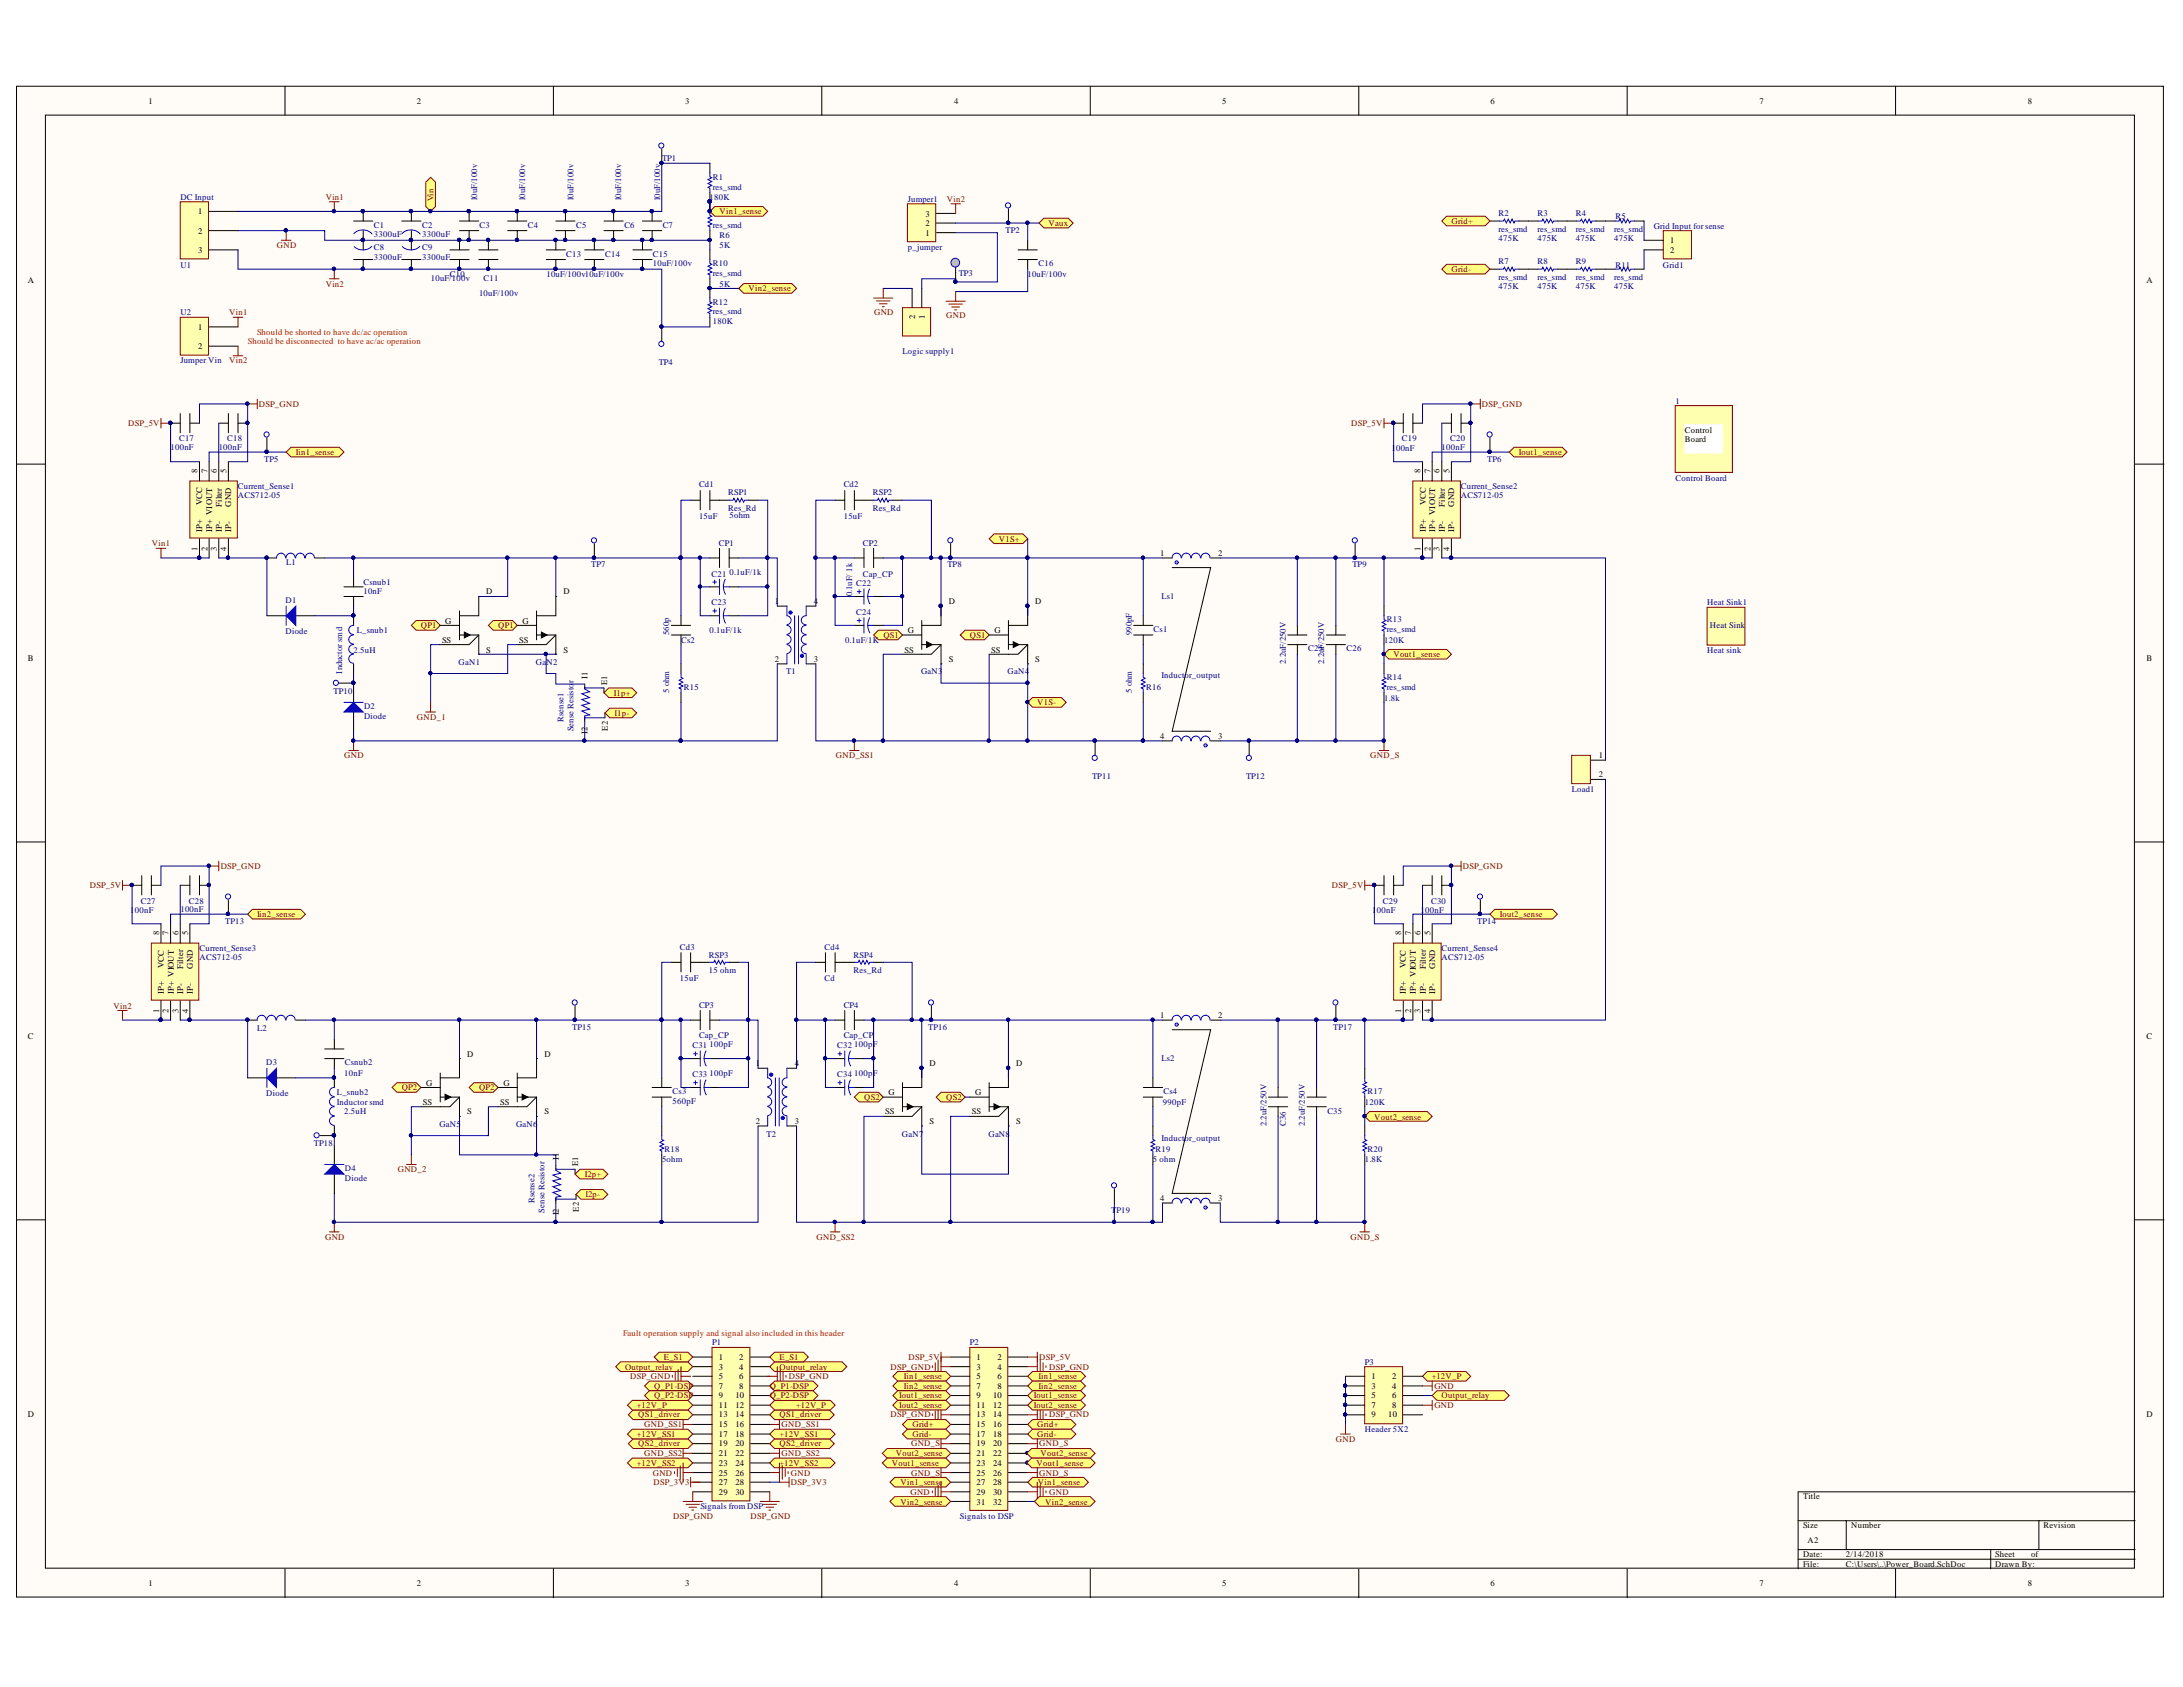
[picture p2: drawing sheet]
<svg xmlns="http://www.w3.org/2000/svg" width="279mm" height="216mm" viewBox="0 0 279 216" stroke-linecap="round" stroke-linejoin="round" font-family="sans-serif">
<defs><g id="words">
<g font-size="1.1">
<text x="19" y="13.3">1</text>
<text x="53.4" y="13.3">2</text>
<text x="87.7" y="13.3">3</text>
<text x="122.1" y="13.3">4</text>
<text x="156.4" y="13.3">5</text>
<text x="190.8" y="13.3">6</text>
<text x="225.2" y="13.3">7</text>
<text x="259.5" y="13.3">8</text>
<text x="25.4" y="27.4">1</text>
<text x="25.4" y="29.9">2</text>
<text x="118.5" y="28.9">2</text>
<text x="118.5" y="27.7">3</text>
<text x="25.4" y="32.4">3</text>
<text x="118.5" y="30.2">1</text>
<text x="213.8" y="31.1">1</text>
<text x="213.8" y="32.4">2</text>
<text x="3.6" y="36.2">A</text>
<text x="117.1" y="40.8" transform="rotate(-90 117.1 40.8)">2</text>
<text x="118.4" y="40.8" transform="rotate(-90 118.4 40.8)">1</text>
<text x="274.7" y="36.2">A</text>
<text x="25.4" y="42.2">1</text>
<text x="25.4" y="44.7">2</text>
<text x="215.6" y="55.4">Control</text>
<text x="215.6" y="56.6">Board</text>
<text x="25.3" y="60.5" transform="rotate(-90 25.3 60.5)">8</text>
<text x="25.9" y="64.7" transform="rotate(-90 25.9 64.7)">VCC</text>
<text x="26.6" y="60.5" transform="rotate(-90 26.6 60.5)">7</text>
<text x="27.7" y="60.5" transform="rotate(-90 27.7 60.5)">6</text>
<text x="28.4" y="64.8" transform="rotate(-90 28.4 64.8)">Filter</text>
<text x="29" y="60.5" transform="rotate(-90 29 60.5)">5</text>
<text x="29.6" y="64.8" transform="rotate(-90 29.6 64.8)">GND</text>
<text x="181.8" y="60.5" transform="rotate(-90 181.8 60.5)">8</text>
<text x="182.5" y="64.7" transform="rotate(-90 182.5 64.7)">VCC</text>
<text x="183.1" y="60.5" transform="rotate(-90 183.1 60.5)">7</text>
<text x="184.3" y="60.5" transform="rotate(-90 184.3 60.5)">6</text>
<text x="184.9" y="64.8" transform="rotate(-90 184.9 64.8)">Filter</text>
<text x="185.5" y="60.5" transform="rotate(-90 185.5 60.5)">5</text>
<text x="186.1" y="64.8" transform="rotate(-90 186.1 64.8)">GND</text>
<text x="25.3" y="70.5" transform="rotate(-90 25.3 70.5)">1</text>
<text x="25.9" y="68" transform="rotate(-90 25.9 68)">IP+</text>
<text x="26.6" y="70.5" transform="rotate(-90 26.6 70.5)">2</text>
<text x="27.1" y="68" transform="rotate(-90 27.1 68)">IP+ VIOUT</text>
<text x="27.7" y="70.5" transform="rotate(-90 27.7 70.5)">3</text>
<text x="28.4" y="68" transform="rotate(-90 28.4 68)">IP-</text>
<text x="29" y="70.5" transform="rotate(-90 29 70.5)">4</text>
<text x="29.6" y="68" transform="rotate(-90 29.6 68)">IP-</text>
<text x="148.5" y="71.2">1</text>
<text x="155.9" y="71.2">2</text>
<text x="181.8" y="70.5" transform="rotate(-90 181.8 70.5)">1</text>
<text x="182.5" y="68" transform="rotate(-90 182.5 68)">IP+</text>
<text x="183.1" y="70.5" transform="rotate(-90 183.1 70.5)">2</text>
<text x="183.7" y="68" transform="rotate(-90 183.7 68)">IP+ VIOUT</text>
<text x="184.3" y="70.5" transform="rotate(-90 184.3 70.5)">3</text>
<text x="184.9" y="68" transform="rotate(-90 184.9 68)">IP-</text>
<text x="185.5" y="70.5" transform="rotate(-90 185.5 70.5)">4</text>
<text x="186.1" y="68" transform="rotate(-90 186.1 68)">IP-</text>
<text x="62.2" y="76.1">D</text>
<text x="72.1" y="76.1">D</text>
<text x="99.2" y="77.3">1</text>
<text x="104.2" y="77.3">4</text>
<text x="121.4" y="77.3">D</text>
<text x="132.5" y="77.3">D</text>
<text x="56.6" y="82.2">SS</text>
<text x="57" y="79.8">G</text>
<text x="62.2" y="83.5">S</text>
<text x="66.5" y="82.2">SS</text>
<text x="66.9" y="79.8">G</text>
<text x="72.1" y="83.5">S</text>
<text x="115.8" y="83.5">SS</text>
<text x="116.2" y="81.1">G</text>
<text x="126.8" y="83.5">SS</text>
<text x="127.3" y="81.1">G</text>
<text x="3.6" y="84.5">B</text>
<text x="75.2" y="86.9" transform="rotate(-90 75.2 86.9)">I1</text>
<text x="77.7" y="87.7" transform="rotate(-90 77.7 87.7)">E1</text>
<text x="99.2" y="84.7">2</text>
<text x="104.2" y="84.7">3</text>
<text x="121.4" y="84.7">S</text>
<text x="132.5" y="84.7">S</text>
<text x="274.7" y="84.5">B</text>
<text x="75.2" y="93.9" transform="rotate(-90 75.2 93.9)">I2</text>
<text x="77.8" y="93.5" transform="rotate(-90 77.8 93.5)">E2</text>
<text x="148.5" y="94.6">4</text>
<text x="155.9" y="94.6">3</text>
<text x="204.6" y="97">1</text>
<text x="204.6" y="99.5">2</text>
<text x="20.4" y="119.7" transform="rotate(-90 20.4 119.7)">8</text>
<text x="21.6" y="119.7" transform="rotate(-90 21.6 119.7)">7</text>
<text x="22.8" y="119.7" transform="rotate(-90 22.8 119.7)">6</text>
<text x="24.1" y="119.7" transform="rotate(-90 24.1 119.7)">5</text>
<text x="179.4" y="119.7" transform="rotate(-90 179.4 119.7)">8</text>
<text x="180.6" y="119.7" transform="rotate(-90 180.6 119.7)">7</text>
<text x="181.8" y="119.7" transform="rotate(-90 181.8 119.7)">6</text>
<text x="183.1" y="119.7" transform="rotate(-90 183.1 119.7)">5</text>
<text x="21" y="123.8" transform="rotate(-90 21 123.8)">VCC</text>
<text x="23.4" y="124" transform="rotate(-90 23.4 124)">Filter</text>
<text x="24.7" y="124" transform="rotate(-90 24.7 124)">GND</text>
<text x="179.9" y="123.8" transform="rotate(-90 179.9 123.8)">VCC</text>
<text x="182.5" y="124" transform="rotate(-90 182.5 124)">Filter</text>
<text x="183.7" y="124" transform="rotate(-90 183.7 124)">GND</text>
<text x="20.4" y="129.7" transform="rotate(-90 20.4 129.7)">1</text>
<text x="21" y="127.2" transform="rotate(-90 21 127.2)">IP+</text>
<text x="21.6" y="129.7" transform="rotate(-90 21.6 129.7)">2</text>
<text x="22.2" y="127.2" transform="rotate(-90 22.2 127.2)">IP+ VIOUT</text>
<text x="22.8" y="129.7" transform="rotate(-90 22.8 129.7)">3</text>
<text x="23.4" y="127.2" transform="rotate(-90 23.4 127.2)">IP-</text>
<text x="24.1" y="129.7" transform="rotate(-90 24.1 129.7)">4</text>
<text x="24.7" y="127.2" transform="rotate(-90 24.7 127.2)">IP-</text>
<text x="148.5" y="130.3">1</text>
<text x="155.9" y="130.3">2</text>
<text x="179.4" y="129.7" transform="rotate(-90 179.4 129.7)">1</text>
<text x="179.9" y="127.2" transform="rotate(-90 179.9 127.2)">IP+</text>
<text x="180.6" y="129.7" transform="rotate(-90 180.6 129.7)">2</text>
<text x="181.2" y="127.2" transform="rotate(-90 181.2 127.2)">IP+ VIOUT</text>
<text x="181.8" y="129.7" transform="rotate(-90 181.8 129.7)">3</text>
<text x="182.5" y="127.2" transform="rotate(-90 182.5 127.2)">IP-</text>
<text x="183.1" y="129.7" transform="rotate(-90 183.1 129.7)">4</text>
<text x="183.7" y="127.2" transform="rotate(-90 183.7 127.2)">IP-</text>
<text x="3.6" y="133">C</text>
<text x="59.8" y="135.2">D</text>
<text x="69.7" y="135.2">D</text>
<text x="96.7" y="136.4">1</text>
<text x="101.7" y="136.4">4</text>
<text x="119" y="136.4">D</text>
<text x="130.1" y="136.4">D</text>
<text x="274.7" y="133">C</text>
<text x="54.1" y="141.4">SS</text>
<text x="54.5" y="139">G</text>
<text x="59.8" y="142.6">S</text>
<text x="64" y="141.4">SS</text>
<text x="64.4" y="139">G</text>
<text x="69.7" y="142.6">S</text>
<text x="96.7" y="143.9">2</text>
<text x="101.7" y="143.9">3</text>
<text x="113.3" y="142.6">SS</text>
<text x="113.7" y="140.2">G</text>
<text x="119" y="143.9">S</text>
<text x="124.4" y="142.6">SS</text>
<text x="124.8" y="140.2">G</text>
<text x="130.1" y="143.9">S</text>
<text x="71.5" y="148.5" transform="rotate(-90 71.5 148.5)">I1</text>
<text x="74" y="149.3" transform="rotate(-90 74 149.3)">E1</text>
<text x="71.5" y="155.5" transform="rotate(-90 71.5 155.5)">I2</text>
<text x="74.1" y="155.1" transform="rotate(-90 74.1 155.1)">E2</text>
<text x="148.5" y="153.8">4</text>
<text x="155.9" y="153.8">3</text>
<text x="92" y="174">1</text>
<text x="92" y="175.3">3</text>
<text x="92" y="176.5">5</text>
<text x="92" y="177.8">7</text>
<text x="92" y="178.9">9</text>
<text x="94.1" y="178.9">10</text>
<text x="94.6" y="174">2</text>
<text x="94.6" y="175.3">4</text>
<text x="94.6" y="176.5">6</text>
<text x="94.6" y="177.8">8</text>
<text x="125" y="174">1</text>
<text x="125" y="175.3">3</text>
<text x="125" y="176.5">5</text>
<text x="125" y="177.8">7</text>
<text x="125" y="178.9">9</text>
<text x="127.1" y="178.9">10</text>
<text x="127.7" y="174">2</text>
<text x="127.7" y="175.3">4</text>
<text x="127.7" y="176.5">6</text>
<text x="127.7" y="177.8">8</text>
<text x="175.5" y="176.5">1</text>
<text x="175.5" y="177.8">3</text>
<text x="175.5" y="178.9">5</text>
<text x="178.2" y="176.5">2</text>
<text x="178.2" y="177.8">4</text>
<text x="178.2" y="178.9">6</text>
<text x="3.6" y="181.3">D</text>
<text x="92" y="180.2">11</text>
<text x="92" y="181.4">13</text>
<text x="92" y="182.7">15</text>
<text x="92" y="183.9">17</text>
<text x="92" y="185.1">19</text>
<text x="94.1" y="180.2">12</text>
<text x="94.1" y="181.4">14</text>
<text x="94.1" y="182.7">16</text>
<text x="94.1" y="183.9">18</text>
<text x="94.1" y="185.1">20</text>
<text x="125" y="180.2">11</text>
<text x="125" y="181.4">13</text>
<text x="125" y="182.7">15</text>
<text x="125" y="183.9">17</text>
<text x="125" y="185.1">19</text>
<text x="127.1" y="180.2">12</text>
<text x="127.1" y="181.4">14</text>
<text x="127.1" y="182.7">16</text>
<text x="127.1" y="183.9">18</text>
<text x="127.1" y="185.1">20</text>
<text x="175.5" y="180.2">7</text>
<text x="175.5" y="181.4">9</text>
<text x="177.7" y="181.4">10</text>
<text x="178.2" y="180.2">8</text>
<text x="274.7" y="181.3">D</text>
<text x="92" y="186.4">21</text>
<text x="92" y="187.6">23</text>
<text x="92" y="188.8">25</text>
<text x="92" y="190.1">27</text>
<text x="92" y="191.3">29</text>
<text x="94.1" y="186.4">22</text>
<text x="94.1" y="187.6">24</text>
<text x="94.1" y="188.8">26</text>
<text x="94.1" y="190.1">28</text>
<text x="94.1" y="191.3">30</text>
<text x="125" y="186.4">21</text>
<text x="125" y="187.6">23</text>
<text x="125" y="188.8">25</text>
<text x="125" y="190.1">27</text>
<text x="125" y="191.3">29</text>
<text x="127.1" y="186.4">22</text>
<text x="127.1" y="187.6">24</text>
<text x="127.1" y="188.8">26</text>
<text x="127.1" y="190.1">28</text>
<text x="127.1" y="191.3">30</text>
<text x="230.8" y="191.9">Title</text>
<text x="125" y="192.6">31</text>
<text x="127.1" y="192.6">32</text>
<text x="230.8" y="195.6">Size</text>
<text x="231.4" y="197.5">A2</text>
<text x="236.9" y="195.6">Number</text>
<text x="261.5" y="195.6">Revision</text>
<text x="19" y="203">1</text>
<text x="53.4" y="203">2</text>
<text x="87.7" y="203">3</text>
<text x="122.1" y="203">4</text>
<text x="156.4" y="203">5</text>
<text x="190.8" y="203">6</text>
<text x="225.2" y="203">7</text>
<text x="230.8" y="199.3">Date:</text>
<text x="230.8" y="200.5">File:</text>
<text x="236.3" y="199.3">2/14/2018</text>
<text x="236.3" y="200.5">C:\Users\..\Power_Board.SchDoc</text>
<text x="255.4" y="199.3">Sheet</text>
<text x="255.4" y="200.5">Drawn By:</text>
<text x="259.5" y="203">8</text>
<text x="259.9" y="199.3">of</text>
</g>
<g font-size="1.1" fill="#000080">
<text x="84.7" y="20.6">TP1</text>
<text x="91.2" y="23">R1</text>
<text x="23.1" y="25.6">DC Input</text>
<text x="47.9" y="29.2">C1</text>
<text x="54" y="29.2">C2</text>
<text x="61.1" y="25.8" transform="rotate(-90 61.1 25.8)">10uF/100v</text>
<text x="61.4" y="29.2">C3</text>
<text x="67.2" y="25.8" transform="rotate(-90 67.2 25.8)">10uF/100v</text>
<text x="67.6" y="29.2">C4</text>
<text x="73.4" y="25.8" transform="rotate(-90 73.4 25.8)">10uF/100v</text>
<text x="73.7" y="29.2">C5</text>
<text x="79.5" y="25.8" transform="rotate(-90 79.5 25.8)">10uF/100v</text>
<text x="79.9" y="29.2">C6</text>
<text x="84.5" y="25.8" transform="rotate(-90 84.5 25.8)">10uF/100v</text>
<text x="84.8" y="29.2">C7</text>
<text x="90.8" y="25.6">180K</text>
<text x="91.2" y="24.3">res_smd</text>
<text x="91.2" y="29.2">res_smd</text>
<text x="116.2" y="25.9">Jumper1</text>
<text x="128.7" y="29.8">TP2</text>
<text x="191.8" y="27.6">R2</text>
<text x="191.8" y="29.7">res_smd</text>
<text x="196.8" y="27.6">R3</text>
<text x="196.8" y="29.7">res_smd</text>
<text x="201.7" y="27.6">R4</text>
<text x="201.7" y="29.7">res_smd</text>
<text x="206.6" y="29.7">res_smd</text>
<text x="206.8" y="28.1">R5</text>
<text x="211.7" y="29.3">Grid Input for sense</text>
<text x="23.1" y="34.2">U1</text>
<text x="47.9" y="30.4">3300uF</text>
<text x="47.9" y="32">C8</text>
<text x="47.9" y="33.2">3300uF</text>
<text x="54" y="30.4">3300uF</text>
<text x="54" y="32">C9</text>
<text x="54" y="33.2">3300uF</text>
<text x="57.6" y="35.4">C10</text>
<text x="69.9" y="35.4">10uF/100v10uF/100v</text>
<text x="72.5" y="32.9">C13</text>
<text x="77.5" y="32.9">C14</text>
<text x="83.5" y="34.1">10uF/100v</text>
<text x="83.5" y="32.9">C15</text>
<text x="91.2" y="34.1">R10</text>
<text x="91.2" y="35.3">res_smd</text>
<text x="92.1" y="31.7">5K</text>
<text x="92.1" y="30.5">R6</text>
<text x="116.2" y="32">p_jumper</text>
<text x="122.7" y="35.3">TP3</text>
<text x="131.5" y="35.4">10uF/100v</text>
<text x="132.9" y="34.1">C16</text>
<text x="191.8" y="30.9">475K</text>
<text x="191.8" y="33.8">R7</text>
<text x="191.8" y="35.8">res_smd</text>
<text x="196.8" y="30.9">475K</text>
<text x="196.8" y="33.8">R8</text>
<text x="196.8" y="35.8">res_smd</text>
<text x="201.7" y="30.9">475K</text>
<text x="201.7" y="33.8">R9</text>
<text x="201.7" y="35.8">res_smd</text>
<text x="206.6" y="30.9">475K</text>
<text x="206.6" y="35.8">res_smd</text>
<text x="206.8" y="34.2">R11</text>
<text x="212.8" y="34.2">Grid1</text>
<text x="23.1" y="40.3">U2</text>
<text x="55.1" y="36">10uF/100v</text>
<text x="61.3" y="37.9">10uF/100v</text>
<text x="61.9" y="36">C11</text>
<text x="91.2" y="41.5">180K</text>
<text x="91.2" y="39">R12</text>
<text x="91.2" y="40.2">res_smd</text>
<text x="92.1" y="36.7">5K</text>
<text x="191.8" y="37">475K</text>
<text x="196.8" y="37">475K</text>
<text x="201.7" y="37">475K</text>
<text x="206.6" y="37">475K</text>
<text x="23.1" y="46.5">Jumper Vin</text>
<text x="84.3" y="46.7">TP4</text>
<text x="115.5" y="45.3">Logic supply1</text>
<text x="214.4" y="51.7">1</text>
<text x="21.8" y="57.7">100nF</text>
<text x="22.9" y="56.5">C17</text>
<text x="28" y="57.7">100nF</text>
<text x="29.1" y="56.5">C18</text>
<text x="33.8" y="59.1">TP5</text>
<text x="178.1" y="57.7">1</text>
<text x="178.7" y="57.7">00nF</text>
<text x="179.4" y="56.5">C19</text>
<text x="184.5" y="57.7">100nF</text>
<text x="185.6" y="56.5">C20</text>
<text x="190.3" y="59.1">TP6</text>
<text x="30.4" y="62.6">Current_Sense1</text>
<text x="30.4" y="63.7">ACS712-05</text>
<text x="89.5" y="62.4">Cd1</text>
<text x="93.2" y="63.4">RSP1</text>
<text x="93.2" y="65.3">Res_Rd</text>
<text x="108" y="62.4">Cd2</text>
<text x="111.7" y="63.4">RSP2</text>
<text x="111.7" y="65.3">Res_Rd</text>
<text x="187" y="62.6">Current_Sense2</text>
<text x="187" y="63.7">ACS712-05</text>
<text x="214.4" y="61.5">Control Board</text>
<text x="89.5" y="66.4">15uF</text>
<text x="92" y="69.8">CP1</text>
<text x="93.4" y="66.3">5ohm</text>
<text x="108" y="66.4">15uF</text>
<text x="110.4" y="69.8">CP2</text>
<text x="36.5" y="77.2">D1</text>
<text x="36.6" y="72.4">L1</text>
<text x="46.5" y="76.1">10nF</text>
<text x="46.5" y="74.9">Csnub1</text>
<text x="75.7" y="72.6">TP7</text>
<text x="91.1" y="73.8">C21</text>
<text x="91.1" y="77.4">C23</text>
<text x="93.4" y="73.6">0.1uF/1k</text>
<text x="109.1" y="76.3" transform="rotate(-90 109.1 76.3)">0.1uF/ 1k</text>
<text x="109.6" y="75">C22</text>
<text x="110.4" y="73.8">Cap_CP</text>
<text x="121.3" y="72.6">TP8</text>
<text x="148.7" y="76.7">Ls1</text>
<text x="173.1" y="72.6">TP9</text>
<text x="218.5" y="77.4">Heat Sink1</text>
<text x="36.5" y="81.2">Diode</text>
<text x="45.2" y="83.5">2.5uH</text>
<text x="45.7" y="81.1">L_snub1</text>
<text x="85.7" y="81.2" transform="rotate(-90 85.7 81.2)">560p</text>
<text x="87.2" y="82.2">Cs2</text>
<text x="90.8" y="81.1">0.1uF/1k</text>
<text x="108.2" y="82.2">0.1uF/1K</text>
<text x="109.6" y="78.7">C24</text>
<text x="144.9" y="81.2" transform="rotate(-90 144.9 81.2)">990pF</text>
<text x="147.6" y="80.9">Cs1</text>
<text x="167.4" y="83.3">C25</text>
<text x="172.3" y="83.3">C26</text>
<text x="177.2" y="82.2">120K</text>
<text x="177.5" y="79.6">R13</text>
<text x="177.5" y="80.9">res_smd</text>
<text x="218.5" y="83.6">Heat sink</text>
<text x="218.8" y="80.4">Heat Sink</text>
<text x="42.7" y="88.8">TP10</text>
<text x="43.8" y="86.2" transform="rotate(-90 43.8 86.2)">Inductor smd</text>
<text x="58.7" y="85.1">GaN1</text>
<text x="68.6" y="85.1">Ga</text>
<text x="69.9" y="85.1">N2</text>
<text x="73.4" y="87.4" transform="rotate(-90 73.4 87.4)">r</text>
<text x="85.7" y="88.7" transform="rotate(-90 85.7 88.7)">5 ohm</text>
<text x="87.5" y="88.3">R15</text>
<text x="100.6" y="86.3">T1</text>
<text x="117.9" y="86.3">GaN3</text>
<text x="129" y="86.3">GaN4</text>
<text x="144.9" y="88.7" transform="rotate(-90 144.9 88.7)">5 ohm</text>
<text x="146.7" y="88.3">R16</text>
<text x="148.7" y="86.8">Inductor_output</text>
<text x="164.6" y="85" transform="rotate(-90 164.6 85)">2.2uF/250V</text>
<text x="169.5" y="85" transform="rotate(-90 169.5 85)">2.2uF/250V</text>
<text x="177.2" y="89.7">1.8k</text>
<text x="177.5" y="87.1">R14</text>
<text x="177.5" y="88.3">res_smd</text>
<text x="46.6" y="90.8">D2</text>
<text x="46.6" y="92">Diode</text>
<text x="72.1" y="92.4" transform="rotate(-90 72.1 92.4)">Rsense1</text>
<text x="73.4" y="93.6" transform="rotate(-90 73.4 93.6)">Sense Resisto</text>
<text x="139.8" y="99.7">TP11</text>
<text x="159.5" y="99.7">TP12</text>
<text x="201.2" y="101.4">Load1</text>
<text x="16.7" y="116.9">1</text>
<text x="17.3" y="116.9">00nF</text>
<text x="18" y="115.6">C27</text>
<text x="23.1" y="116.7">100nF</text>
<text x="24.2" y="115.6">C28</text>
<text x="28.8" y="118.3">TP13</text>
<text x="175.6" y="116.9">1</text>
<text x="176.2" y="116.9">00nF</text>
<text x="177" y="115.6">C29</text>
<text x="181.8" y="116.9">1</text>
<text x="182.4" y="116.9">00nF</text>
<text x="183.2" y="115.6">C30</text>
<text x="189.1" y="118.3">TP14</text>
<text x="25.5" y="121.7">Current_Sense3</text>
<text x="25.5" y="122.9">ACS712-05</text>
<text x="87" y="121.6">Cd3</text>
<text x="87" y="125.5">15uF</text>
<text x="90.7" y="122.6">RSP3</text>
<text x="90.7" y="124.5">15 ohm</text>
<text x="105.5" y="121.6">Cd4</text>
<text x="105.5" y="125.5">Cd</text>
<text x="109.3" y="122.6">RSP4</text>
<text x="109.3" y="124.5">Res_Rd</text>
<text x="184.5" y="121.7">Current_Sense4</text>
<text x="184.5" y="122.9">ACS712-05</text>
<text x="32.9" y="132">L2</text>
<text x="73.2" y="131.8">TP15</text>
<text x="89.5" y="129">CP3</text>
<text x="108" y="129">CP4</text>
<text x="118.8" y="131.8">TP16</text>
<text x="170.6" y="131.8">TP17</text>
<text x="34.1" y="136.3">D3</text>
<text x="44.1" y="137.7">10nF</text>
<text x="44.1" y="136.3">Csnub2</text>
<text x="88.6" y="134.1">C31</text>
<text x="88.6" y="137.8">C33</text>
<text x="89.5" y="132.9">Cap_CP</text>
<text x="90.8" y="134">100pF</text>
<text x="90.8" y="137.7">100pF</text>
<text x="107.1" y="134.1">C32</text>
<text x="107.1" y="137.8">C34</text>
<text x="108" y="132.9">Cap_CP</text>
<text x="109.3" y="134">100pF</text>
<text x="109.3" y="137.7">100pF</text>
<text x="148.7" y="135.8">Ls2</text>
<text x="34.1" y="140.3">Diode</text>
<text x="43.1" y="140.2">L_snub2</text>
<text x="43.1" y="141.4">Inductor smd</text>
<text x="44.1" y="142.6">2.5uH</text>
<text x="86.1" y="140.1">Cs3</text>
<text x="86.1" y="141.2">560pF</text>
<text x="148.8" y="141.4">990pF</text>
<text x="148.9" y="140.1">Cs4</text>
<text x="169.9" y="142.5">C35</text>
<text x="174.7" y="141.4">120K</text>
<text x="175" y="140.1">R17</text>
<text x="40.2" y="146.7">TP18</text>
<text x="44.1" y="149.9">D4</text>
<text x="56.2" y="144.2">GaN5</text>
<text x="66" y="144.2">GaN6</text>
<text x="84.7" y="148.8">5ohm</text>
<text x="85.1" y="147.4">R18</text>
<text x="98.1" y="145.5">T2</text>
<text x="115.4" y="145.5">GaN7</text>
<text x="126.5" y="145.5">GaN8</text>
<text x="147.6" y="148.8">5 ohm</text>
<text x="147.9" y="147.4">R19</text>
<text x="148.7" y="146">Inductor_output</text>
<text x="162.1" y="144.1" transform="rotate(-90 162.1 144.1)">2.2uF/250V</text>
<text x="164.6" y="144.1" transform="rotate(-90 164.6 144.1)">C36</text>
<text x="167" y="144.1" transform="rotate(-90 167 144.1)">2.2uF/250V</text>
<text x="174.7" y="148.8">1.8K</text>
<text x="175" y="147.4">R20</text>
<text x="44.1" y="151.1">Diode</text>
<text x="68.4" y="153.9" transform="rotate(-90 68.4 153.9)">Rsense2</text>
<text x="69.7" y="155.2" transform="rotate(-90 69.7 155.2)">Sense Resistor</text>
<text x="142.2" y="155.2">TP19</text>
<text x="91.2" y="172.2">P1</text>
<text x="124.1" y="172.2">P2</text>
<text x="174.7" y="174.6">P3</text>
<text x="174.7" y="183.3">Header 5X2</text>
<text x="89.6" y="193.1">Signals from DSP</text>
<text x="122.9" y="194.4">Signals to DSP</text>
</g>
<g font-size="1.1" fill="#800000">
<text x="41.7" y="25.6">Vin1</text>
<text x="55.5" y="25.8" transform="rotate(-90 55.5 25.8)">Vin</text>
<text x="92.1" y="27.4">Vin1_sense</text>
<text x="121.2" y="25.9">Vin2</text>
<text x="134.2" y="28.9">Vaux</text>
<text x="185.8" y="28.7">Grid+</text>
<text x="35.4" y="31.7">GND</text>
<text x="185.8" y="34.8">Grid-</text>
<text x="29.3" y="40.3">Vin1</text>
<text x="41.7" y="36.7">Vin2</text>
<text x="95.8" y="37.3">Vin2_sense</text>
<text x="111.9" y="40.3">GND</text>
<text x="121.1" y="40.7">GND</text>
<text x="29.3" y="46.5">Vin2</text>
<text x="33.1" y="52.1">DSP_GND</text>
<text x="189.7" y="52.1">DSP_GND</text>
<text x="16.4" y="54.5">DSP_5V</text>
<text x="37.9" y="58.2">Iin1_sense</text>
<text x="172.9" y="54.5">DSP_5V</text>
<text x="194.4" y="58.2">Iout1_sense</text>
<text x="19.4" y="69.9">Vin1</text>
<text x="127.9" y="69.3">V1S+</text>
<text x="53.9" y="80.4">QP1</text>
<text x="63.8" y="80.4">QP1</text>
<text x="113.1" y="81.7">QS1</text>
<text x="124.1" y="81.7">QS1</text>
<text x="78.6" y="89">I1p+</text>
<text x="178.3" y="84.1">Vout1_sense</text>
<text x="53.4" y="92.1">GND_1</text>
<text x="78.6" y="91.6">I1p-</text>
<text x="132.8" y="90.3">V1S-</text>
<text x="44.1" y="97">GND</text>
<text x="107" y="97">GND_SS1</text>
<text x="175.4" y="97">GND_S</text>
<text x="11.5" y="113.7">DSP_5V</text>
<text x="28.2" y="111.2">DSP_GND</text>
<text x="170.5" y="113.7">DSP_5V</text>
<text x="187.2" y="111.2">DSP_GND</text>
<text x="32.9" y="117.4">Iin2_sense</text>
<text x="192" y="117.4">Iout2_sense</text>
<text x="14.5" y="129.1">Vin2</text>
<text x="51.4" y="139.6">QP2</text>
<text x="61.3" y="139.6">QP2</text>
<text x="110.6" y="140.7">QS2</text>
<text x="121.1" y="140.7">QS2</text>
<text x="175.9" y="143.3">Vout2_sense</text>
<text x="50.9" y="150">GND_2</text>
<text x="74.8" y="150.6">I2p+</text>
<text x="74.9" y="153.3">I2p-</text>
<text x="41.6" y="158.7">GND</text>
<text x="104.5" y="158.7">GND_SS2</text>
<text x="172.8" y="158.7">GND_S</text>
<text x="80" y="175.3">Output_relay</text>
<text x="80.7" y="176.5">DSP_GND</text>
<text x="83.7" y="177.8">Q_P1-DSP</text>
<text x="83.7" y="178.9">Q_P2-DSP</text>
<text x="85" y="174">E_S1</text>
<text x="98.5" y="177.8">Q_P1-DSP</text>
<text x="98.5" y="178.9">Q_P2-DSP</text>
<text x="99.8" y="175.3">Output_relay</text>
<text x="99.8" y="174">E_S1</text>
<text x="101" y="176.5">DSP_GND</text>
<text x="114" y="175.3">DSP_GND</text>
<text x="115.1" y="178.9">Iout1_sense</text>
<text x="115.7" y="176.5">Iin1_sense</text>
<text x="115.7" y="177.8">Iin2_sense</text>
<text x="116.3" y="174">DSP_5V</text>
<text x="132.3" y="178.9">Iout1_sense</text>
<text x="132.9" y="176.5">Iin1_sense</text>
<text x="132.9" y="177.8">Iin2_sense</text>
<text x="133" y="174">DSP_5V</text>
<text x="134.3" y="175.3">DSP_GND</text>
<text x="183.2" y="176.5">+12V_P</text>
<text x="183.6" y="177.8">GND</text>
<text x="184.5" y="178.9">Output_relay</text>
<text x="81.5" y="180.2">+12V_P</text>
<text x="81.5" y="183.9">+12V_SS1</text>
<text x="81.7" y="181.4">QS1_driver</text>
<text x="81.7" y="185.1">QS2_driver</text>
<text x="82.4" y="182.7">GND_SS1</text>
<text x="99.8" y="181.4">QS1_driver</text>
<text x="99.8" y="185.1">QS2_driver</text>
<text x="99.8" y="183.9">+12V_SS1</text>
<text x="100" y="182.7">GND_SS1</text>
<text x="101.9" y="180.2">+12V_P</text>
<text x="114" y="181.4">DSP_GND</text>
<text x="115.1" y="180.2">Iout2_sense</text>
<text x="116.6" y="185.1">GND_S</text>
<text x="116.8" y="182.7">Grid+</text>
<text x="116.8" y="183.9">Grid-</text>
<text x="132.3" y="180.2">Iout2_sense</text>
<text x="132.8" y="182.7">Grid+</text>
<text x="132.8" y="183.9">Grid-</text>
<text x="133" y="185.1">GND_S</text>
<text x="134.3" y="181.4">DSP_GND</text>
<text x="171" y="184.5">GND</text>
<text x="183.6" y="180.2">GND</text>
<text x="81.5" y="187.6">+12V_SS2</text>
<text x="82.4" y="186.4">GND_SS2</text>
<text x="83.5" y="188.8">GND</text>
<text x="83.6" y="190.1">DSP_3V3</text>
<text x="99.8" y="187.6">+12V_SS2</text>
<text x="100" y="186.4">GND_SS2</text>
<text x="101.2" y="188.8">GND</text>
<text x="101.2" y="190.1">DSP_3V3</text>
<text x="114.2" y="187.6">Vout1_sense</text>
<text x="114.7" y="186.4">Vout2_sense</text>
<text x="115.3" y="190.1">Vin1_sense</text>
<text x="116.5" y="191.3">GND</text>
<text x="116.6" y="188.8">GND_S</text>
<text x="132.7" y="187.6">Vout1_sense</text>
<text x="132.8" y="190.1">Vin1_sense</text>
<text x="133" y="188.8">GND_S</text>
<text x="133.2" y="186.4">Vout2_sense</text>
<text x="134.3" y="191.3">GND</text>
<text x="86.2" y="194.4">DSP_GND</text>
<text x="96.1" y="194.4">DSP_GND</text>
<text x="115.3" y="192.6">Vin2_sense</text>
<text x="133.8" y="192.6">Vin2_sense</text>
</g>
<g font-size="1.1" fill="#f00">
<text x="31.7" y="44">Should be disconnected to have ac/ac operation</text>
<text x="32.9" y="42.9">Should be shorted to have dc/ac operation</text>
<text x="79.7" y="171">Fault operation supply and signal also included in this header</text>
</g>
</g></defs>
<g fill="#fffcf8" stroke="#000" stroke-width=".13">
<path d="M2.1 11h274.8v193.4h-274.8z"/>
<path d="M5.8 14.7h267.4v186h-267.4z"/>
</g>
<g fill="none" stroke="#000" stroke-width=".13">
<path d="M36.5 11v3.7M70.8 11v3.7M105.2 11v3.7M139.5 11v3.7M173.9 11v3.7M208.3 11v3.7M242.6 11v3.7M58.8 28.3h2.5M58.8 29.5h2.5M60 27.1v1.2M60 29.5v1.3M65 28.3h2.4"/>
<path d="M65 29.5h2.4M66.2 27.1v1.2M66.2 29.5v1.3M2.1 59.4h3.7M273.3 59.4h3.7M34.2 78.8h2.4M37.9 78.8h2.4M2.1 107.8h3.7M273.3 107.8h3.7M2.1 156.1h3.7M273.3 156.1h3.7M230.1 194.6h43.2"/>
<path d="M230.1 198.3h43.2M230.1 199.5h43.2M236.3 194.6v3.7M254.8 198.3v2.5M261 194.6v3.7M273.3 190.9h-43.2v9.9M36.5 200.8v3.7M70.8 200.8v3.7M105.2 200.8v3.7M139.5 200.8v3.7M173.9 200.8v3.7M208.3 200.8v3.7"/>
<path d="M242.6 200.8v3.7"/>
</g>
<g fill="#000080" stroke="#000080" stroke-width=".13">
<circle cx="60" cy="27" r=".21"/>
<circle cx="60" cy="30.7" r=".21"/>
<circle cx="66.2" cy="27" r=".21"/>
<circle cx="66.2" cy="30.7" r=".2"/>
</g>
<path d="M36.6 78.8l1.3-1.2v2.4z" fill="#00f"/>
<path d="M36.6 78.8l1.3-1.2v2.4zM36.6 77.6v2.4" fill="none" stroke="#00f" stroke-width=".13"/>
<path d="M45.3 87.4v2.5M45.3 91.1v2.5" fill="none" stroke="#000" stroke-width=".13"/>
<circle cx="45.2" cy="87.4" r=".2" fill="#000080" stroke="#000080" stroke-width=".13"/>
<path d="M44 91.1l1.3-1.2 1.2 1.2z" fill="#00f"/>
<g fill="none" stroke="#00f" stroke-width=".13">
<path d="M93.3 64h.5l.1-.2 .3 .5 .2-.5 .3 .5 .2-.5 .3 .5 .1-.3h.5M111.8 64h.5l.1-.2 .3 .5 .2-.5 .3 .5 .2-.5 .3 .5 .1-.3h.5M151.2 71.4a.57 .57 0 0 0-.6-.6 .57 .57 0 0 0-.6 .6M152.4 71.4a.58 .58 0 0 0-.6-.6 .58 .58 0 0 0-.6 .6M153.6 71.4a.58 .58 0 0 0-.5-.6 .58 .58 0 0 0-.6 .6M154.9 71.4a.57 .57 0 0 0-.6-.6 .57 .57 0 0 0-.6 .6M44 91.1l1.3-1.2 1.2 1.2zM44 89.9h2.5M45.3 83.7a.57 .57 0 0 0-.7 .6 .57 .57 0 0 0 .6 .6M45.3 82.5a.57 .57 0 0 0-.7 .6 .57 .57 0 0 0 .6 .5M45.3 81.3a.57 .57 0 0 0-.7 .5 .57 .57 0 0 0 .6 .6M45.3 80a.58 .58 0 0 0-.7 .6 .58 .58 0 0 0 .6 .6"/>
<path d="M87.2 86.2v.5l.2 .1-.5 .3 .5 .2-.5 .2 .5 .3-.5 .2 .3 .2v.5M146.3 86.2v.5l.3 .1-.5 .3 .5 .2-.5 .2 .5 .3-.5 .2 .2 .2v.5M151.2 94.8a.57 .57 0 0 0-.6-.6 .57 .57 0 0 0-.6 .6M152.4 94.8a.58 .58 0 0 0-.6-.6 .58 .58 0 0 0-.6 .6M153.6 94.8a.58 .58 0 0 0-.5-.6 .58 .58 0 0 0-.6 .6M154.9 94.8a.57 .57 0 0 0-.6-.6 .57 .57 0 0 0-.6 .6"/>
</g>
<g fill="#000080" stroke="#000080" stroke-width=".13">
<circle cx="45.2" cy="87.4" r=".2"/>
<circle cx="45.2" cy="78.8" r=".2"/>
</g>
<g fill="none" stroke="#000" stroke-width=".13">
<path d="M44 75.1h2.5M44 76.3h2.5M45.3 73.9v1.2M45.3 76.3v1.3M45.3 78.8v1.2M87.2 78.8v1.2M88.4 64h1.2M89.6 62.8v2.4M90.9 71.4h1.2M90.9 64h2.4M90.9 62.8v2.4M92.1 70.2v2.4"/>
<path d="M93.3 70.2v2.4M93.3 71.4h1.3M95.8 64h1.2M106.9 64h1.2M108.1 62.8v2.4M109.3 71.4h1.3M109.3 64h2.5M109.3 62.8v2.4M110.6 70.2v2.4M111.8 71.4h1.2M111.8 70.2v2.4M114.3 64h1.2"/>
<path d="M146.3 78.8v1.2M148.8 71.4h1.2M155 71.4h1.2M45.3 85v1.2M85.9 80h2.5M85.9 81.3h2.5M87.2 81.3v1.2M87.2 85v1.2M87.2 88.7v1.2M145.1 80h2.5M145.1 81.3h2.5M146.3 81.3v1.2"/>
<path d="M146.3 85v1.2M146.3 88.7v1.2M148.8 94.8h1.2M155 94.8h1.2"/>
</g>
<g fill="#c0c0c0" stroke="#00f" stroke-width=".13">
<circle cx="150.6" cy="72" r=".2"/>
<circle cx="154.3" cy="95.4" r=".21"/>
</g>
<g fill="none" stroke="#000" stroke-width=".13">
<path d="M90.9 20.9v1.2M90.9 24.6v2.5M90.9 29.5v1.3M150 72.6h5l-5 21h5M177.1 77.6v1.2M164.8 81.3h2.5M164.8 82.5h2.5M166 80v1.3M166 82.5v1.2M169.7 81.3h2.5M169.7 82.5h2.5M171 80v1.3"/>
<path d="M171 82.5v1.2M177.1 81.3v1.2M177.1 85v1.2M177.1 88.7v1.2"/>
</g>
<path d="M90.9 22.1v.5l.2 .1-.5 .3 .5 .2-.5 .3 .5 .2-.5 .3 .3 .1v.5M90.9 27.1v.4l.2 .2-.5 .2 .5 .3-.5 .2 .5 .3-.5 .2 .3 .1v.5M177.1 78.8v.5l.3 .1-.5 .3 .5 .2-.5 .3 .5 .2-.5 .2 .2 .2v.5M177.1 86.2v.5l.3 .1-.5 .3 .5 .2-.5 .2 .5 .3-.5 .2 .2 .2v.5" fill="none" stroke="#00f" stroke-width=".13"/>
<g fill="#000080" stroke="#000080" stroke-width=".13">
<circle cx="90.8" cy="25.8" r=".2"/>
<circle cx="90.8" cy="30.7" r=".2"/>
<circle cx="45.2" cy="94.8" r=".21"/>
<circle cx="177.1" cy="94.8" r=".21"/>
<circle cx="109.3" cy="94.8" r=".21"/>
</g>
<path d="M20 70.2h1.2M20.6 70.2v1.2M44.6 96.1h1.3M45.3 94.8v1.3M108.7 96.1h1.3M109.3 94.8v1.3M176.5 96.1h1.3M177.1 94.8v1.3" fill="none" stroke="#800000" stroke-width=".13"/>
<g fill="#ffff80" stroke="#800000" stroke-width=".13">
<path d="M62.5 80l.6-.6h2.5l.6 .6-.6 .6h-2.5z" fill-rule="evenodd"/>
<path d="M111.8 81.3l.6-.7h2.5l.6 .7-.6 .6h-2.5z" fill-rule="evenodd"/>
</g>
<path d="M76.1 69.6v1.8M121.7 69.6v1.8M173.4 69.6v1.8M140.2 94.8v1.9M159.9 94.8v1.9" fill="none" stroke="#000" stroke-width=".13"/>
<g fill="#000080" stroke="#000080" stroke-width=".13">
<circle cx="76" cy="71.4" r=".21"/>
<circle cx="121.6" cy="71.4" r=".21"/>
<circle cx="173.4" cy="71.4" r=".21"/>
<circle cx="159.8" cy="94.8" r=".21"/>
<circle cx="140.1" cy="94.8" r=".21"/>
</g>
<path d="M76.3 69.2a.33 .33 0 0 0-.4-.4 .33 .33 0 0 0-.1 .6 .33 .33 0 0 0 .5-.2M122 69.2a.33 .33 0 0 0-.5-.4 .33 .33 0 0 0-.1 .6 .33 .33 0 0 0 .5-.2M173.7 69.2a.33 .33 0 0 0-.4-.4 .33 .33 0 0 0-.1 .6 .33 .33 0 0 0 .5-.2M139.8 96.9a.33 .33 0 0 1 .5-.2 .33 .33 0 0 1 0 .6 .33 .33 0 0 1-.5-.3M159.5 96.9a.33 .33 0 0 1 .5-.2 .33 .33 0 0 1 0 .6 .33 .33 0 0 1-.5-.3" fill="none" stroke="#00f" stroke-width=".13"/>
<path d="M177.1 83.7l.7-.6h7.4l.6 .6-.6 .6h-7.4z" fill-rule="evenodd" fill="#ffff80" stroke="#800000" stroke-width=".13"/>
<circle cx="177.1" cy="83.7" r=".21" fill="#000080" stroke="#000080" stroke-width=".13"/>
<path d="M90.9 27.1l.6-.7h6.1l.7 .7-.7 .6h-6.1z" fill-rule="evenodd" fill="#ffff80" stroke="#800000" stroke-width=".13"/>
<circle cx="90.8" cy="27" r=".21" fill="#000080" stroke="#000080" stroke-width=".13"/>
<path d="M31.7 137.9h2.5M35.4 137.9h2.5" fill="none" stroke="#000" stroke-width=".13"/>
<path d="M34.2 137.9l1.2-1.2v2.5z" fill="#00f"/>
<path d="M34.2 137.9l1.2-1.2v2.5zM34.2 136.7v2.5" fill="none" stroke="#00f" stroke-width=".13"/>
<path d="M42.8 146.6v2.4M42.8 150.3v2.4" fill="none" stroke="#000" stroke-width=".13"/>
<path d="M41.6 150.3l1.2-1.3 1.2 1.3z" fill="#00f"/>
<g fill="none" stroke="#00f" stroke-width=".13">
<path d="M42.8 139.2a.57 .57 0 0 0-.6 .5 .57 .57 0 0 0 .6 .6M90.9 123.2h.5l.1-.3 .2 .5 .3-.5 .2 .5 .3-.5 .2 .5 .1-.2h.5M109.3 123.2h.5l.2-.3 .2 .5 .3-.5 .2 .5 .2-.5 .3 .5 .1-.2h.5M151.2 130.5a.57 .57 0 0 0-.6-.6 .57 .57 0 0 0-.6 .6M152.4 130.5a.58 .58 0 0 0-.6-.6 .58 .58 0 0 0-.6 .7M153.6 130.5a.58 .58 0 0 0-.5-.6 .58 .58 0 0 0-.6 .7M154.9 130.5a.57 .57 0 0 0-.6-.6 .57 .57 0 0 0-.6 .6M41.6 150.3l1.2-1.3 1.2 1.3zM41.6 149h2.4M42.8 142.9a.57 .57 0 0 0-.6 .5 .57 .57 0 0 0 .6 .6M42.8 141.6a.57 .57 0 0 0-.6 .6 .57 .57 0 0 0 .6 .6M42.8 140.4a.58 .58 0 0 0-.6 .6 .58 .58 0 0 0 .6 .6"/>
<path d="M84.7 145.3v.5l.2 .2-.5 .2 .5 .2-.5 .3 .5 .2-.5 .3 .3 .1v.5M147.6 145.3v.5l.2 .2-.5 .2 .5 .2-.5 .3 .5 .2-.5 .3 .3 .1v.5M151.2 154a.57 .57 0 0 0-.6-.7 .57 .57 0 0 0-.6 .7M152.4 154a.58 .58 0 0 0-.6-.7 .58 .58 0 0 0-.6 .7M153.6 154a.58 .58 0 0 0-.5-.7 .58 .58 0 0 0-.6 .7M154.9 154a.57 .57 0 0 0-.6-.7 .57 .57 0 0 0-.6 .7"/>
</g>
<g fill="none" stroke="#000" stroke-width=".13">
<path d="M41.6 134.2h2.4M41.6 135.5h2.4M42.8 133v1.2M42.8 135.5v1.2M42.8 137.9v1.3M83.5 139.2h2.4M84.7 137.9v1.3M85.9 123.2h1.3M87.2 121.9v2.5M88.4 130.5h1.2M88.4 123.2h2.5M88.4 121.9v2.5"/>
<path d="M89.6 129.3v2.5M90.9 129.3v2.5M90.9 130.5h1.2M93.3 123.2h1.3M104.4 123.2h1.2M105.6 121.9v2.5M106.9 130.5h1.2M106.9 123.2h2.4M106.9 121.9v2.5M108.1 129.3v2.5M109.3 130.5h1.3M109.3 129.3v2.5"/>
<path d="M111.8 123.2h1.2M146.3 139.2h2.5M147.6 137.9v1.3M148.8 130.5h1.2M155 130.5h1.2M42.8 144.1v1.2M83.5 140.4h2.4M84.7 140.4v1.2M84.7 144.1v1.2M84.7 147.8v1.2M146.3 140.4h2.5M147.6 140.4v1.2"/>
<path d="M147.6 144.1v1.2M147.6 147.8v1.2M148.8 154h1.2M155 154h1.2"/>
</g>
<g fill="#000080" stroke="#000080" stroke-width=".13">
<circle cx="42.7" cy="145.3" r=".21"/>
<circle cx="42.7" cy="137.9" r=".21"/>
</g>
<g fill="#c0c0c0" stroke="#00f" stroke-width=".13">
<circle cx="150.6" cy="131.1" r=".2"/>
<circle cx="154.3" cy="154.5" r=".21"/>
</g>
<path d="M150 131.8h5l-5 20.9h5" fill="none" stroke="#000" stroke-width=".13"/>
<path d="M178.4 120.7h6v7.3h-6z" fill="#ffffb0" stroke="#800000" stroke-width=".13"/>
<g fill="none" stroke="#000" stroke-width=".13">
<path d="M179.6 118.2v2.5M180.8 118.2v2.5M182.1 118.2v2.5M183.3 118.2v2.5M163.6 139.2v1.2M168.5 139.2v1.2M174.7 136.7v1.2M179.6 128.1v2.4M180.8 128.1v2.4M182.1 128.1v2.4M183.3 128.1v2.4M162.3 140.4h2.5"/>
<path d="M162.3 141.6h2.5M163.6 141.6v1.3M167.3 140.4h2.4M167.3 141.6h2.4M168.5 141.6v1.3M174.7 140.4v1.2M174.7 144.1v1.2M174.7 147.8v1.2"/>
</g>
<g fill="#000080" stroke="#000080" stroke-width=".13">
<circle cx="179.6" cy="130.5" r=".21"/>
<circle cx="183.3" cy="130.5" r=".21"/>
<circle cx="42.7" cy="156.4" r=".21"/>
<circle cx="174.6" cy="156.4" r=".2"/>
<circle cx="106.8" cy="156.4" r=".2"/>
</g>
<path d="M174.7 137.9v.5l.2 .2-.5 .2 .5 .3-.5 .2 .5 .2-.5 .3 .3 .1v.5M174.7 145.3v.5l.2 .2-.5 .2 .5 .2-.5 .3 .5 .2-.5 .3 .3 .1v.5" fill="none" stroke="#00f" stroke-width=".13"/>
<path d="M15.1 129.3h1.2M15.7 129.3v1.2M42.2 157.7h1.2M42.8 156.4v1.3M106.3 157.7h1.2M106.9 156.4v1.3M174.1 157.7h1.2M174.7 156.4v1.3" fill="none" stroke="#800000" stroke-width=".13"/>
<g fill="#ffff80" stroke="#800000" stroke-width=".13">
<path d="M50.2 139.2l.6-.6h2.5l.6 .6-.6 .6h-2.5z" fill-rule="evenodd"/>
<path d="M109.3 140.4l.7-.6h2.4l.6 .6-.6 .6h-2.4z" fill-rule="evenodd"/>
</g>
<path d="M175.9 113.3h1.2M177.1 112.1v2.4M178.4 113.3h1.2M178.4 112.1v2.4M182.1 113.3h1.2M183.3 112.1v2.4M184.5 112.1v2.4M184.5 113.3h1.3M73.6 128.7v1.8M119.2 128.7v1.8M171 128.7v1.8M142.6 152.1v1.9" fill="none" stroke="#000" stroke-width=".13"/>
<g fill="#000080" stroke="#000080" stroke-width=".13">
<circle cx="73.6" cy="130.5" r=".2"/>
<circle cx="119.2" cy="130.5" r=".2"/>
<circle cx="170.9" cy="130.5" r=".2"/>
<circle cx="185.7" cy="113.3" r=".21"/>
<circle cx="175.9" cy="113.3" r=".2"/>
</g>
<path d="M73.9 128.3a.32 .32 0 0 0-.5-.3 .32 .32 0 0 0-.1 .5 .32 .32 0 0 0 .6-.1M119.5 128.3a.32 .32 0 0 0-.5-.3 .32 .32 0 0 0-.1 .5 .32 .32 0 0 0 .6-.1M171.2 128.3a.32 .32 0 0 0-.4-.3 .32 .32 0 0 0-.1 .5 .32 .32 0 0 0 .5-.1M142.9 151.7a.33 .33 0 0 0-.4-.3 .33 .33 0 0 0-.1 .5 .33 .33 0 0 0 .5-.1" fill="none" stroke="#00f" stroke-width=".13"/>
<path d="M190.7 117l.6-.6h7.4l.6 .6-.6 .6h-7.4z" fill-rule="evenodd" fill="#ffff80" stroke="#800000" stroke-width=".13"/>
<path d="M174.7 112.7v1.2M174.7 113.3h1.2M185.8 110.8h1.2M187 110.2v1.3" fill="none" stroke="#800000" stroke-width=".13"/>
<g fill="#000080" stroke="#000080" stroke-width=".13">
<circle cx="185.7" cy="110.8" r=".21"/>
<circle cx="175.9" cy="113.3" r=".2"/>
</g>
<path d="M174.7 142.9l.6-.6h7.4l.6 .6-.6 .6h-7.4z" fill-rule="evenodd" fill="#ffff80" stroke="#800000" stroke-width=".13"/>
<circle cx="174.6" cy="142.8" r=".21" fill="#000080" stroke="#000080" stroke-width=".13"/>
<path d="M87.4 181.7v1.2M87.4 185.4v1.2M87.4 182.3h1.3M87.4 186h1.3M98.5 182.3h1.3M98.5 186h1.3M99.8 181.7v1.2M99.8 185.4v1.2" fill="none" stroke="#800000" stroke-width=".13"/>
<g fill="#ffff80" stroke="#800000" stroke-width=".13">
<path d="M80.4 181.1l.6-.7h7l.7 .7-.7 .6h-7z" fill-rule="evenodd"/>
<path d="M80.4 184.8l.6-.7h7l.7 .7-.7 .6h-7z" fill-rule="evenodd"/>
</g>
<path d="M91.1 172.4h4.9v19.7h-4.9z" fill="#ffffb0" stroke="#800000" stroke-width=".13"/>
<g fill="none" stroke="#000" stroke-width=".13">
<path d="M88.7 173.7h2.4M88.7 174.9h2.4M88.7 176.1h2.4M88.7 177.4h2.4M88.7 178.6h2.4M88.7 179.8h2.4M96.1 173.7h2.4M96.1 174.9h2.4M96.1 176.1h2.4M96.1 177.4h2.4M96.1 178.6h2.4M96.1 179.8h2.4"/>
<path d="M88.7 181.1h2.4M88.7 182.3h2.4M88.7 183.5h2.4M88.7 184.8h2.4M88.7 186h2.4M88.7 187.2h2.4M88.7 188.5h2.4M88.7 189.7h2.4M88.7 190.9h2.4M96.1 181.1h2.4M96.1 182.3h2.4M96.1 183.5h2.4"/>
<path d="M96.1 184.8h2.4M96.1 186h2.4M96.1 187.2h2.4M96.1 188.5h2.4M96.1 189.7h2.4M96.1 190.9h2.4"/>
</g>
<g fill="#ffff80" stroke="#800000" stroke-width=".13">
<path d="M98.5 181.1l.6-.7h7.1l.6 .7-.6 .6h-7.1z" fill-rule="evenodd"/>
<path d="M98.5 184.8l.6-.7h7.1l.6 .7-.6 .6h-7.1z" fill-rule="evenodd"/>
</g>
<path d="M84.7 19v1.9M129.1 26.7v1.8M43.4 87.4h1.9M189.5 115.1v1.9M40.9 145.3h1.9" fill="none" stroke="#000" stroke-width=".13"/>
<g fill="#000080" stroke="#000080" stroke-width=".13">
<circle cx="189.4" cy="117" r=".21"/>
<circle cx="84.7" cy="20.9" r=".2"/>
<circle cx="129" cy="28.5" r=".21"/>
<circle cx="45.2" cy="87.4" r=".2"/>
<circle cx="42.7" cy="145.3" r=".21"/>
</g>
<path d="M85 18.7a.33 .33 0 0 0-.5-.4 .33 .33 0 0 0-.1 .6 .33 .33 0 0 0 .6-.2M129.4 26.3a.33 .33 0 0 0-.5-.3 .33 .33 0 0 0-.1 .5 .33 .33 0 0 0 .5-.1M43 87.1a.33 .33 0 0 0-.3 .4 .33 .33 0 0 0 .5 .1 .33 .33 0 0 0-.1-.5M189.7 114.8a.33 .33 0 0 0-.4-.4 .33 .33 0 0 0-.1 .6 .33 .33 0 0 0 .5-.2M40.6 145a.33 .33 0 0 0-.4 .4 .33 .33 0 0 0 .5 .1 .33 .33 0 0 0 0-.5" fill="none" stroke="#00f" stroke-width=".13"/>
<path d="M180.8 61.6h6.1v7.3h-6.1z" fill="#ffffb0" stroke="#800000" stroke-width=".13"/>
<g fill="none" stroke="#000" stroke-width=".13">
<path d="M178.4 54.2h1.2M179.6 52.9v2.5M180.8 54.2h1.3M180.8 52.9v2.5M182.1 59.1v2.5M183.3 59.1v2.5M184.5 59.1v2.5M184.5 54.2h1.3M185.8 52.9v2.5M185.8 59.1v2.5M187 52.9v2.5M187 54.2h1.2"/>
<path d="M182.1 68.9v2.5M183.3 68.9v2.5M184.5 68.9v2.5M185.8 68.9v2.5"/>
</g>
<g fill="#000080" stroke="#000080" stroke-width=".13">
<circle cx="182" cy="71.4" r=".21"/>
<circle cx="185.7" cy="71.4" r=".21"/>
<circle cx="188.2" cy="54.1" r=".2"/>
<circle cx="178.3" cy="54.1" r=".2"/>
</g>
<path d="M193.2 57.9l.6-.7h6.1l.7 .7-.7 .6h-6.1z" fill-rule="evenodd" fill="#ffff80" stroke="#800000" stroke-width=".13"/>
<path d="M177.1 53.5v1.3M177.1 54.2h1.3M188.2 51.7h1.3M189.5 51.1v1.2" fill="none" stroke="#800000" stroke-width=".13"/>
<g fill="#000080" stroke="#000080" stroke-width=".13">
<circle cx="188.2" cy="51.7" r=".2"/>
<circle cx="178.3" cy="54.1" r=".2"/>
<circle cx="190.7" cy="57.8" r=".21"/>
</g>
<path d="M190.7 56v1.9" fill="none" stroke="#000" stroke-width=".13"/>
<path d="M191 55.6a.33 .33 0 0 0-.5-.3 .33 .33 0 0 0-.1 .5 .33 .33 0 0 0 .6-.1" fill="none" stroke="#00f" stroke-width=".13"/>
<g fill="#ffff80" stroke="#800000" stroke-width=".13">
<path d="M52.6 80l.7-.6h2.4l.6 .6-.6 .6h-2.4z" fill-rule="evenodd"/>
<path d="M60 139.2l.7-.6h2.4l.6 .6-.6 .6h-2.4z" fill-rule="evenodd"/>
<path d="M80.3 179.8l.6-.6h7.1l.7 .6-.7 .6h-7.1z" fill-rule="evenodd"/>
<path d="M98.5 179.8l.6-.6h7.2l.6 .6-.6 .6h-7.2z" fill-rule="evenodd"/>
<path d="M80.3 183.5l.6-.6h7.1l.7 .6-.7 .6h-7.1z" fill-rule="evenodd"/>
<path d="M98.5 183.5l.6-.6h7.2l.6 .6-.6 .6h-7.2z" fill-rule="evenodd"/>
<path d="M80.3 187.2l.6-.6h7.1l.7 .6-.7 .6h-7.1z" fill-rule="evenodd"/>
<path d="M98.5 187.2l.6-.6h7.2l.6 .6-.6 .6h-7.2z" fill-rule="evenodd"/>
</g>
<g fill="none" stroke="#000" stroke-width=".13">
<path d="M90.9 75.1h1.2M90.9 78.8h1.2M93.3 75.1h1.3M93.3 78.8h1.3M109.3 76.3h1.3M111.8 76.3h1.2M109.3 80h1.3M111.8 80h1.2M88.4 135.5h1.2M88.4 139.2h1.2M90.9 135.5h1.2M90.9 139.2h1.2"/>
<path d="M106.9 135.5h1.2M106.9 139.2h1.2M109.3 135.5h1.3M109.3 139.2h1.3"/>
</g>
<g fill="none" stroke="#00f" stroke-width=".13">
<path d="M91.2 74.5h.5M91.2 78.2h.5M91.5 74.2v.5M91.5 77.9v.5M92.1 74.1v2M92.1 77.8v2M92.6 75.1h.7M92.6 78.8h.7M92.6 75.1l.3 1M92.6 78.8l.3 .9M92.8 77.8l-.2 .5v.5M92.8 74.1l-.2 .5v.5"/>
<path d="M109.7 75.7h.5M109.7 79.4h.5M110 75.5v.5M110 79.2v.5M110.6 75.4v1.9M110.6 79v2M111.1 76.3v.5l.2 .5M111.1 76.3h.7M111.3 75.4l-.2 .4v.5M111.3 79.1l-.2 .4v.5M111.1 80v.5l.2 .5M111.1 80h.7"/>
<path d="M88.8 134.9h.5M88.8 138.6h.5M89 134.6v.5M89 138.3v.5M89.6 134.5v2M89.6 138.2v2M90.1 135.5h.8M90.1 139.2h.8M90.1 135.5l.3 .9M90.1 139.2l.3 .9M90.4 138.2l-.2 .5-.1 .5M90.4 134.5l-.2 .5-.1 .5"/>
<path d="M107.3 134.9h.4M107.3 138.6h.4M107.5 134.6v.5M107.5 138.3v.5M108.1 134.5v2M108.1 138.2v2M108.6 135.5h.7M108.6 139.2h.7M108.6 135.5l.3 .9M108.6 139.2l.3 .9M108.8 138.2l-.1 .5-.1 .5M108.8 134.5l-.1 .5-.1 .5"/>
</g>
<path d="M201.2 96.7h2.4v3.6h-2.4z" fill="#ffffb0" stroke="#800000" stroke-width=".13"/>
<path d="M203.6 97.3h1.9M203.6 99.7h1.9" fill="none" stroke="#000" stroke-width=".13"/>
<g fill="#ffff80" stroke="#800000" stroke-width=".13">
<path d="M122.9 81.3l.6-.7h2.5l.6 .7-.6 .6h-2.5z" fill-rule="evenodd"/>
<path d="M119.8 140.4l.6-.6h2.5l.6 .6-.6 .6h-2.5z" fill-rule="evenodd"/>
<path d="M78.8 174.9l.6-.6h8.6l.7 .6-.7 .6h-8.6z" fill-rule="evenodd"/>
<path d="M98.5 174.9l.6-.6h8.7l.6 .6-.6 .6h-8.7z" fill-rule="evenodd"/>
</g>
<path d="M121.1 38.5h2.4M121.5 38.9h1.7M121.8 39.3h1M122.2 39.7h.2M122.3 37.3v1.2" fill="none" stroke="#800000" stroke-width=".13"/>
<path d="M133 28.5l.6-.6h3.1l.7 .6-.7 .7h-3.1z" fill-rule="evenodd" fill="#ffff80" stroke="#800000" stroke-width=".13"/>
<path d="M122.3 33.7v2.4" fill="none" stroke="#000" stroke-width=".13"/>
<circle cx="122.3" cy="36" r=".2" fill="#000080" stroke="#000080" stroke-width=".13"/>
<circle cx="122.3" cy="33.6" r=".56" fill="#c0c0c0" stroke="#00f" stroke-width=".13"/>
<circle cx="122.3" cy="36" r=".2" fill="#000080" stroke="#000080" stroke-width=".13"/>
<path d="M54.5 23.3l.6-.6 .6 .6v3.1l-.6 .7-.6-.7z" fill-rule="evenodd" fill="#ffff80" stroke="#800000" stroke-width=".13"/>
<g fill="#000080" stroke="#000080" stroke-width=".13">
<circle cx="55.1" cy="27" r=".21"/>
<circle cx="42.7" cy="27" r=".21"/>
</g>
<path d="M42.2 25.8h1.2M42.8 25.8v1.3" fill="none" stroke="#800000" stroke-width=".13"/>
<path d="M116.1 26.1h3.7v4.8h-3.7z" fill="#ffffb0" stroke="#800000" stroke-width=".13"/>
<path d="M119.8 29.8h2.5M119.8 28.5h2.5M119.8 27.3h2.5M130.3 32h2.5M130.3 33.2h2.5M131.5 30.8v1.2M131.5 33.2v1.2" fill="none" stroke="#000" stroke-width=".13"/>
<path d="M212.9 29.5h3.6v3.6h-3.6z" fill="#ffffb0" stroke="#800000" stroke-width=".13"/>
<path d="M190.7 28.3h1.2M190.7 34.4h1.2M194.4 28.3h2.5M194.4 34.4h2.5M199.3 28.3h2.5M199.3 34.4h2.5M204.3 28.3h2.4M204.3 34.4h2.4M209.2 28.3h1.2M209.2 34.4h1.2M210.4 30.8h2.5M210.4 32h2.5" fill="none" stroke="#000" stroke-width=".13"/>
<path d="M191.9 28.3h.5l.1-.3 .3 .5 .2-.5 .3 .5 .2-.5 .3 .5 .1-.2h.5M191.9 34.4h.5l.1-.2 .3 .5 .2-.5 .3 .5 .2-.5 .3 .5 .1-.3h.5M196.9 28.3h.5l.1-.3 .2 .5 .3-.5 .2 .5 .3-.5 .2 .5 .1-.2h.5M196.9 34.4h.5l.1-.2 .2 .5 .3-.5 .2 .5 .3-.5 .2 .5 .1-.3h.5M201.8 28.3h.5l.1-.3 .3 .5 .2-.5 .2 .5 .3-.5 .2 .5 .2-.2h.5M201.8 34.4h.5l.1-.2 .3 .5 .2-.5 .2 .5 .3-.5 .2 .5 .2-.3h.5M206.7 28.3h.5l.1-.3 .3 .5 .2-.5 .3 .5 .2-.5 .3 .5 .1-.2h.5M206.7 34.4h.5l.1-.2 .3 .5 .2-.5 .3 .5 .2-.5 .3 .5 .1-.3h.5" fill="none" stroke="#00f" stroke-width=".13"/>
<g fill="#ffff80" stroke="#800000" stroke-width=".13">
<path d="M184.5 28.3l.7-.6h4.9l.6 .6-.6 .6h-4.9z" fill-rule="evenodd"/>
<path d="M184.5 34.4l.7-.6h4.9l.6 .6-.6 .7h-4.9z" fill-rule="evenodd"/>
</g>
<g fill="none" stroke="#000" stroke-width=".13">
<path d="M34.2 71.4h1.2M40.3 71.4h1.3M58.8 78.2v3.7M61.3 76.3h.1M61.3 76.3v2.5h-2.5M68.7 78.2v3.7M71.1 76.3h.1M71.1 76.3v2.5h-2.4M118 79.4v3.7M120.4 77.6h.1M120.4 77.6v2.4h-2.4M129.1 79.4v3.7"/>
<path d="M131.5 77.6h.1M131.5 77.6v2.4h-2.4M56.3 80h2.5M58.8 81.3h2.5v2.4M59.4 80.9l.8 .4-.8 .3zM61.3 83.7h.1M61.3 81.3l-1.3 1.2h-3.7M66.2 80h2.5M68.7 81.3h2.4v2.4M69.3 80.9l.7 .4-.7 .3zM71.1 83.7h.1M71.1 81.3l-1.2 1.2h-3.7"/>
<path d="M115.5 81.3h2.5M118 82.5h2.4v2.5M118.6 82.1l.7 .4-.7 .4zM120.4 85h.1M120.4 82.5l-1.2 1.2h-3.7M126.6 81.3h2.5M129.1 82.5h2.4v2.5M129.7 82.1l.7 .4-.7 .4zM131.5 85h.1M131.5 82.5l-1.2 1.2h-3.7M31.7 130.5h1.2M37.9 130.5h1.2"/>
<path d="M53.9 139.2h2.4M56.3 137.3v3.7M58.8 135.5h.1M58.8 135.5v2.4h-2.5M63.7 139.2h2.5M66.2 137.3v3.7M68.7 135.5h.1M68.7 135.5v2.4h-2.5M115.5 138.6v3.7M118 136.7h.1M118 136.7v2.5h-2.5M126.6 138.6v3.7"/>
<path d="M129.1 136.7h.1M129.1 136.7v2.5h-2.5M56.3 140.4h2.5v2.5M57 140l.7 .4-.7 .4zM58.8 142.9h.1M58.8 140.4l-1.2 1.2h-3.7M66.2 140.4h2.5v2.5M66.8 140l.8 .4-.8 .4zM68.7 142.9h.1M68.7 140.4l-1.3 1.2h-3.7M113 140.4h2.5M115.5 141.6h2.5v2.5"/>
<path d="M116.1 141.3l.8 .3-.8 .4zM118 144.1h.1M118 141.6l-1.3 1.3h-3.7M124.1 140.4h2.5M126.6 141.6h2.5v2.5M127.2 141.3l.8 .3-.8 .4zM129.1 144.1h.1M129.1 141.6l-1.3 1.3h-3.7"/>
</g>
<g fill="#000">
<path d="M59.4 80.9l.8 .4-.8 .3z" fill-rule="evenodd"/>
<path d="M69.3 80.9l.7 .4-.7 .3z" fill-rule="evenodd"/>
<path d="M118.6 82.1l.7 .4-.7 .4z" fill-rule="evenodd"/>
<path d="M129.7 82.1l.7 .4-.7 .4z" fill-rule="evenodd"/>
<path d="M57 140l.7 .4-.7 .4z" fill-rule="evenodd"/>
<path d="M66.8 140l.8 .4-.8 .4z" fill-rule="evenodd"/>
<path d="M116.1 141.3l.8 .3-.8 .4z" fill-rule="evenodd"/>
<path d="M127.2 141.3l.8 .3-.8 .4z" fill-rule="evenodd"/>
</g>
<g fill="#000080" stroke="#000080" stroke-width=".13">
<circle cx="120.4" cy="77.5" r=".21"/>
<circle cx="131.5" cy="77.5" r=".21"/>
<circle cx="129" cy="136.7" r=".2"/>
<circle cx="117.9" cy="136.7" r=".2"/>
<circle cx="34.1" cy="71.4" r=".21"/>
<circle cx="31.7" cy="130.5" r=".2"/>
</g>
<path d="M36.5 71.4a.57 .57 0 0 0-.5-.6 .57 .57 0 0 0-.6 .6M37.8 71.4a.58 .58 0 0 0-.6-.6 .58 .58 0 0 0-.6 .6M39 71.4a.57 .57 0 0 0-.6-.6 .57 .57 0 0 0-.6 .6M40.2 71.4a.58 .58 0 0 0-.5-.6 .58 .58 0 0 0-.6 .6M34.1 130.5a.58 .58 0 0 0-.6-.6 .58 .58 0 0 0-.6 .7M35.3 130.5a.57 .57 0 0 0-.6-.6 .57 .57 0 0 0-.5 .6M36.5 130.5a.57 .57 0 0 0-.5-.6 .57 .57 0 0 0-.6 .6M37.8 130.5a.58 .58 0 0 0-.6-.6 .58 .58 0 0 0-.6 .7" fill="none" stroke="#00f" stroke-width=".13"/>
<path d="M24.3 61.6h6.1v7.3h-6.1z" fill="#ffffb0" stroke="#800000" stroke-width=".13"/>
<g fill="none" stroke="#000" stroke-width=".13">
<path d="M21.8 54.2h1.3M23.1 52.9v2.5M24.3 54.2h1.2M24.3 52.9v2.5M25.5 59.1v2.5M26.8 59.1v2.5M28 59.1v2.5M28 54.2h1.2M29.2 52.9v2.5M29.2 59.1v2.5M30.5 52.9v2.5M30.5 54.2h1.2"/>
<path d="M25.5 68.9v2.5M26.8 68.9v2.5M28 68.9v2.5M29.2 68.9v2.5"/>
</g>
<g fill="#000080" stroke="#000080" stroke-width=".13">
<circle cx="25.5" cy="71.4" r=".21"/>
<circle cx="29.2" cy="71.4" r=".21"/>
<circle cx="31.7" cy="54.1" r=".2"/>
<circle cx="21.8" cy="54.1" r=".2"/>
</g>
<path d="M36.6 57.9l.6-.7h6.2l.6 .7-.6 .6h-6.2z" fill-rule="evenodd" fill="#ffff80" stroke="#800000" stroke-width=".13"/>
<path d="M20.6 53.5v1.3M20.6 54.2h1.2M31.7 51.7h1.2M32.9 51.1v1.2" fill="none" stroke="#800000" stroke-width=".13"/>
<g fill="#000080" stroke="#000080" stroke-width=".13">
<circle cx="31.7" cy="51.7" r=".2"/>
<circle cx="21.8" cy="54.1" r=".2"/>
<circle cx="34.1" cy="57.8" r=".2"/>
</g>
<path d="M34.2 56v1.9" fill="none" stroke="#000" stroke-width=".13"/>
<path d="M34.4 55.6a.33 .33 0 0 0-.4-.3 .33 .33 0 0 0-.1 .5 .33 .33 0 0 0 .5-.1" fill="none" stroke="#00f" stroke-width=".13"/>
<path d="M19.4 120.7h6v7.3h-6z" fill="#ffffb0" stroke="#800000" stroke-width=".13"/>
<g fill="none" stroke="#000" stroke-width=".13">
<path d="M16.9 113.3h1.2M18.1 112.1v2.4M19.4 113.3h1.2M19.4 112.1v2.4M20.6 118.2v2.5M21.8 118.2v2.5M23.1 118.2v2.5M23.1 113.3h1.2M24.3 112.1v2.4M24.3 118.2v2.5M25.5 112.1v2.4M25.5 113.3h1.3"/>
<path d="M20.6 128.1v2.4M21.8 128.1v2.4M23.1 128.1v2.4M24.3 128.1v2.4"/>
</g>
<g fill="#000080" stroke="#000080" stroke-width=".13">
<circle cx="20.6" cy="130.5" r=".2"/>
<circle cx="24.3" cy="130.5" r=".21"/>
<circle cx="26.7" cy="113.3" r=".2"/>
<circle cx="16.9" cy="113.3" r=".2"/>
</g>
<path d="M31.7 117l.6-.6h6.2l.6 .6-.6 .6h-6.2z" fill-rule="evenodd" fill="#ffff80" stroke="#800000" stroke-width=".13"/>
<path d="M15.7 112.7v1.2M15.7 113.3h1.2M26.8 110.8h1.2M28 110.2v1.3" fill="none" stroke="#800000" stroke-width=".13"/>
<g fill="#000080" stroke="#000080" stroke-width=".13">
<circle cx="26.7" cy="110.8" r=".21"/>
<circle cx="16.9" cy="113.3" r=".2"/>
<circle cx="29.2" cy="117" r=".21"/>
</g>
<path d="M29.2 115.1v1.9" fill="none" stroke="#000" stroke-width=".13"/>
<path d="M29.5 114.8a.33 .33 0 0 0-.4-.4 .33 .33 0 0 0-.1 .6 .33 .33 0 0 0 .5-.2" fill="none" stroke="#00f" stroke-width=".13"/>
<path d="M23.1 25.8h3.6v7.3h-3.6z" fill="#ffffb0" stroke="#800000" stroke-width=".13"/>
<g fill="none" stroke="#000" stroke-width=".13">
<path d="M26.8 27.1h3.7M26.8 29.5h3.7M26.8 32h3.7M61.3 32h2.4M61.3 33.2h2.4M62.5 30.8v1.2M62.5 33.2v1.2M69.9 32h2.5M69.9 33.2h2.5M71.1 30.8v1.2M71.1 33.2v1.2M90.9 32v1.2"/>
<path d="M90.9 35.7v2.4M90.9 40.6v1.2"/>
</g>
<path d="M36 30.8h1.2M36.6 29.5v1.3" fill="none" stroke="#800000" stroke-width=".13"/>
<g fill="#000080" stroke="#000080" stroke-width=".13">
<circle cx="36.6" cy="29.5" r=".21"/>
<circle cx="62.5" cy="34.4" r=".2"/>
<circle cx="62.5" cy="30.7" r=".2"/>
<circle cx="71.1" cy="34.4" r=".21"/>
<circle cx="71.1" cy="30.7" r=".21"/>
<circle cx="90.8" cy="36.9" r=".2"/>
</g>
<path d="M90.9 38.1v.5l.2 .2-.5 .2 .5 .3-.5 .2 .5 .2-.5 .3 .3 .1v.5M90.9 33.2v.5l.2 .1-.5 .3 .5 .2-.5 .3 .5 .2-.5 .3 .3 .1v.5" fill="none" stroke="#00f" stroke-width=".13"/>
<path d="M94.6 36.9l.6-.6h6.1l.7 .6-.7 .6h-6.1z" fill-rule="evenodd" fill="#ffff80" stroke="#800000" stroke-width=".13"/>
<path d="M84.7 41.8v1.9" fill="none" stroke="#000" stroke-width=".13"/>
<g fill="#000080" stroke="#000080" stroke-width=".13">
<circle cx="84.7" cy="41.8" r=".2"/>
<circle cx="42.7" cy="34.4" r=".21"/>
</g>
<path d="M84.3 44a.33 .33 0 0 1 .5-.3 .33 .33 0 0 1 0 .6 .33 .33 0 0 1-.5-.2" fill="none" stroke="#00f" stroke-width=".13"/>
<path d="M42.2 35.7h1.2M42.8 34.4v1.3" fill="none" stroke="#800000" stroke-width=".13"/>
<path d="M23.1 40.6h3.6v4.8h-3.6z" fill="#ffffb0" stroke="#800000" stroke-width=".13"/>
<path d="M26.8 41.8h3.7M26.8 44.3h3.7M99.5 77.6h1.2M103.2 77.6h1.2M99.5 85h1.2M103.2 85h1.2M97 136.7h1.3M100.7 136.7h1.3M97 144.1h1.3M100.7 144.1h1.3" fill="none" stroke="#000" stroke-width=".13"/>
<path d="M29.8 40.6h1.3M29.8 45.5h1.3M30.5 40.6v1.2M30.5 44.3v1.2" fill="none" stroke="#800000" stroke-width=".13"/>
<g fill="none" stroke="#00f" stroke-width=".13">
<path d="M100.7 77.6v1.2a.57 .57 0 0 1 .5 .6 .57 .57 0 0 1-.5 .5M101.7 78.8v6.2M102.2 78.8v6.2M103.2 77.6v1.2a.57 .57 0 0 0-.6 .6 .57 .57 0 0 0 .6 .5M100.7 80a.58 .58 0 0 1 .5 .6 .58 .58 0 0 1-.5 .6M100.7 81.3a.57 .57 0 0 1 .5 .5 .57 .57 0 0 1-.5 .6M100.7 82.5a.57 .57 0 0 1 .5 .6 .57 .57 0 0 1-.5 .5M100.7 83.7v1.3M103.2 80a.58 .58 0 0 0-.6 .6 .58 .58 0 0 0 .6 .6M103.2 81.3a.57 .57 0 0 0-.6 .5 .57 .57 0 0 0 .6 .6M103.2 82.5a.57 .57 0 0 0-.6 .6 .57 .57 0 0 0 .6 .5M103.2 83.7v1.3"/>
<path d="M98.3 139.2a.57 .57 0 0 1 .5 .6 .57 .57 0 0 1-.6 .5M98.3 136.7v1.2a.57 .57 0 0 1 .5 .6 .57 .57 0 0 1-.6 .6M99.2 137.9v6.2M99.7 137.9v6.2M100.7 139.2a.57 .57 0 0 0-.6 .5 .57 .57 0 0 0 .6 .6M100.7 136.7v1.2a.57 .57 0 0 0-.6 .6 .57 .57 0 0 0 .6 .6M98.3 140.4a.58 .58 0 0 1 .5 .6 .58 .58 0 0 1-.6 .6M98.3 141.6a.57 .57 0 0 1 .5 .6 .57 .57 0 0 1-.6 .6M98.3 142.9v1.2M100.7 140.4a.58 .58 0 0 0-.6 .6 .58 .58 0 0 0 .6 .6M100.7 141.6a.57 .57 0 0 0-.6 .6 .57 .57 0 0 0 .6 .6M100.7 142.9v1.2"/>
</g>
<g fill="#00f" stroke="#00f" stroke-width=".13">
<circle cx="101.2" cy="78.4" r=".2"/>
<circle cx="102.6" cy="83.9" r=".2"/>
<circle cx="98.7" cy="137.5" r=".21"/>
<circle cx="100.2" cy="143.1" r=".21"/>
</g>
<path d="M124.1 172.4h4.9v20.9h-4.9z" fill="#ffffb0" stroke="#800000" stroke-width=".13"/>
<g fill="none" stroke="#000" stroke-width=".13">
<path d="M121.7 173.7h2.4M121.7 174.9h2.4M121.7 176.1h2.4M121.7 177.4h2.4M121.7 178.6h2.4M121.7 179.8h2.4M129.1 173.7h2.4M129.1 174.9h2.4M129.1 176.1h2.4M129.1 177.4h2.4M129.1 178.6h2.4M129.1 179.8h2.4"/>
<path d="M121.7 181.1h2.4M121.7 182.3h2.4M121.7 183.5h2.4M121.7 184.8h2.4M121.7 186h2.4M121.7 187.2h2.4M121.7 188.5h2.4M121.7 189.7h2.4M121.7 190.9h2.4M121.7 192.2h2.4M129.1 181.1h2.4M129.1 182.3h2.4"/>
<path d="M129.1 183.5h2.4M129.1 184.8h2.4M129.1 186h2.4M129.1 187.2h2.4M129.1 188.5h2.4M129.1 189.7h2.4M129.1 190.9h2.4M129.1 192.2h2.4"/>
</g>
<g fill="#000080" stroke="#000080" stroke-width=".13">
<circle cx="131.5" cy="186" r=".2"/>
<circle cx="131.5" cy="187.2" r=".21"/>
</g>
<path d="M119.3 174.8v.2M119.7 174.4v1M120.1 174v1.8M120.4 173.1v3M120.4 173.7h1.3M120.4 174.9h1.3M131.5 173.7h1.3M131.5 174.9h1.3M132.8 173.1v3M133.1 174v1.8M133.5 174.4v1M133.9 174.8v.2" fill="none" stroke="#800000" stroke-width=".13"/>
<g fill="#ffff80" stroke="#800000" stroke-width=".13">
<path d="M114.3 176.1l.6-.6h6.2l.6 .6-.6 .7h-6.2z" fill-rule="evenodd"/>
<path d="M131.5 176.1l.6-.6h6.2l.6 .6-.6 .7h-6.2z" fill-rule="evenodd"/>
<path d="M114.3 177.4l.6-.6h6.2l.6 .6-.6 .6h-6.2z" fill-rule="evenodd"/>
<path d="M131.5 177.4l.6-.6h6.2l.6 .6-.6 .6h-6.2z" fill-rule="evenodd"/>
</g>
<path d="M120.4 179.8v2.5M132.8 179.8v2.5M119.3 180.9v.3M119.7 180.6v1M120.1 180.2v1.7M120.4 181.1h1.3M131.5 181.1h1.3M133.1 180.2v1.7M133.5 180.6v1M133.9 180.9v.3" fill="none" stroke="#800000" stroke-width=".13"/>
<g fill="#ffff80" stroke="#800000" stroke-width=".13">
<path d="M131.5 178.6l.6-.6h6.2l.6 .6-.6 .6h-6.2z" fill-rule="evenodd"/>
<path d="M114.3 178.6l.6-.6h6.2l.6 .6-.6 .6h-6.2z" fill-rule="evenodd"/>
<path d="M131.5 179.8l.6-.6h6.2l.6 .6-.6 .6h-6.2z" fill-rule="evenodd"/>
<path d="M114.3 179.8l.6-.6h6.2l.6 .6-.6 .6h-6.2z" fill-rule="evenodd"/>
<path d="M115.5 182.3l.6-.6h5l.6 .6-.6 .6h-5z" fill-rule="evenodd"/>
<path d="M131.5 182.3l.6-.6h5l.6 .6-.6 .6h-5z" fill-rule="evenodd"/>
<path d="M115.5 183.5l.6-.6h5l.6 .6-.6 .6h-5z" fill-rule="evenodd"/>
<path d="M131.5 183.5l.6-.6h5l.6 .6-.6 .6h-5z" fill-rule="evenodd"/>
</g>
<path d="M120.4 184.1v1.3M120.4 184.8h1.3M131.5 184.8h1.3M132.8 184.1v1.3" fill="none" stroke="#800000" stroke-width=".13"/>
<g fill="#ffff80" stroke="#800000" stroke-width=".13">
<path d="M112.9 186l.7-.6h7.5l.6 .6-.6 .6h-7.5z" fill-rule="evenodd"/>
<path d="M131.4 186l.6-.6h7.5l.7 .6-.7 .6h-7.5z" fill-rule="evenodd"/>
<path d="M112.9 187.2l.7-.6h7.5l.6 .6-.6 .6h-7.5z" fill-rule="evenodd"/>
<path d="M131.4 187.2l.6-.6h7.5l.7 .6-.7 .6h-7.5z" fill-rule="evenodd"/>
</g>
<path d="M120.4 187.8v1.3M120.4 188.5h1.3M131.5 188.5h1.3M132.8 187.8v1.3" fill="none" stroke="#800000" stroke-width=".13"/>
<g fill="#ffff80" stroke="#800000" stroke-width=".13">
<path d="M113.9 189.7l.6-.6h6.6l.6 .6-.6 .6h-6.6z" fill-rule="evenodd"/>
<path d="M131.5 189.7l.6-.6h6.6l.6 .6-.6 .6h-6.6z" fill-rule="evenodd"/>
</g>
<path d="M121.7 26.1h1.2M122.3 26.1v1.2M119.3 190.8v.2M119.7 190.4v1M120.1 190.1v1.7M120.4 189.7v2.5M120.4 190.9h1.3M131.5 190.9h1.3M132.8 189.7v2.5M133.1 190.1v1.7M133.5 190.4v1M133.9 190.8v.2" fill="none" stroke="#800000" stroke-width=".13"/>
<path d="M45.3 28.3h2.4M45.3 33.2h2.4M46.5 27.1v1.2M46.5 29.5v2.5M46.5 33.2v1.2M51.4 28.3h2.5M51.4 33.2h2.5M52.6 27.1v1.2M52.6 29.5v2.5M52.6 33.2v1.2" fill="none" stroke="#000" stroke-width=".13"/>
<path d="M45.3 29.9a1.58 1.58 0 0 1 2.3 0M47.6 31.5a1.59 1.59 0 0 1-2.3 .1M51.4 29.9a1.57 1.57 0 0 1 2.4 .1M53.7 31.5a1.58 1.58 0 0 1-2.2 .1" fill="none" stroke="#00f" stroke-width=".13"/>
<g fill="#000080" stroke="#000080" stroke-width=".13">
<circle cx="46.4" cy="30.7" r=".2"/>
<circle cx="46.4" cy="27" r=".21"/>
<circle cx="52.6" cy="30.7" r=".2"/>
<circle cx="52.6" cy="27" r=".21"/>
<circle cx="46.4" cy="34.4" r=".2"/>
<circle cx="52.6" cy="34.4" r=".2"/>
</g>
<path d="M126.6 68.9l.6-.6h3.7l.6 .6-.6 .7h-3.7z" fill-rule="evenodd" fill="#ffff80" stroke="#800000" stroke-width=".13"/>
<path d="M115.5 39.4h3.6v3.6h-3.6z" fill="#ffffb0" stroke="#800000" stroke-width=".13"/>
<path d="M116.7 36.9v2.5M118 36.9v2.5" fill="none" stroke="#000" stroke-width=".13"/>
<path d="M111.8 38.1h2.5M112.2 38.5h1.7M112.6 38.9h.9M112.9 39.3h.3M113 36.9v1.2" fill="none" stroke="#800000" stroke-width=".13"/>
<g fill="#ffff80" stroke="#800000" stroke-width=".13">
<path d="M113.9 192.2l.6-.7h6.6l.6 .7-.6 .6h-6.6z" fill-rule="evenodd"/>
<path d="M132.4 192.2l.6-.7h6.5l.7 .7-.7 .6h-6.5z" fill-rule="evenodd"/>
<path d="M182.1 176.1l.6-.6h4.9l.6 .6-.6 .7h-4.9z" fill-rule="evenodd"/>
</g>
<path d="M182.1 177.4h1.2M183.3 176.8v1.2M171.6 183.5h1.2M172.2 182.3v1.2" fill="none" stroke="#800000" stroke-width=".13"/>
<path d="M183.3 178.6l.6-.6h8.6l.7 .6-.7 .6h-8.6z" fill-rule="evenodd" fill="#ffff80" stroke="#800000" stroke-width=".13"/>
<path d="M182.1 179.8h1.2M183.3 179.2v1.2M86.3 188.3v.3M86.7 188v1M87.1 187.6v1.7M87.4 187.2v2.5M87.4 188.5h1.3M98.5 188.5h1.3M99.8 187.2v2.5M100.1 187.6v1.7M100.5 188v1M100.9 188.3v.3" fill="none" stroke="#800000" stroke-width=".13"/>
<g fill="none" stroke="#000080" stroke-width=".13">
<path d="M90.9 20.9h-6.2v6.2h-54.2M90.9 25.8v1.3M90.9 30.8v1.2M90.9 36.9h3.7M113 36.9h3.7M122.3 28.5h9.2M122.3 29.8h5.4v6.3h-5.4v-.4h-4.3v1.2M131.5 34.4v2.9h-9.2M133 28.5h-1.5v2.3M210.4 28.3v2.5M210.4 32v2.4M21.8 54.2v4.9h3.7"/>
<path d="M25.5 54.2v-2.5h6.2v7.4h-2.5M28 54.2v4.9M36.6 57.9h-9.8v1.2M178.4 54.2v4.9h3.7M182.1 54.2v-2.5h6.1v7.4h-2.4M184.5 54.2v4.9M193.2 57.9h-9.9v1.2M20.6 71.4h6.2M28 71.4h6.2v7.4M41.6 71.4h3.7v2.5M45.3 71.4h41.9M45.3 77.6v1.2h-5"/>
<path d="M87.2 71.4h3.7M87.2 71.4v7.4M88.4 64h-1.2v7.4M89.6 71.4v3.7h1.3M89.6 75.1v3.7h1.3M94.6 71.4h4.9v6.2M97 64h1.3v11.1h-3.7M98.3 75.1v3.7h-3.7M106.9 64h-2.5v7.4M106.9 71.4v4.9h2.4M106.9 76.3v3.7h2.4M109.3 71.4h-4.9v6.2"/>
<path d="M113 71.4h33.3v7.4M115.5 64h3.7v7.4M115.5 71.4v4.9h-2.5M115.5 76.3v3.7h-2.5M120.4 71.4v7.4M131.5 68.9v9.9M146.3 71.4h2.5M156.2 71.4h14.8v8.6M166 71.4v8.6M171 71.4h6.1v6.2M177.1 71.4h6.2M184.5 71.4h21v25.9"/>
<path d="M45.3 93.6v1.2h41.9M45.3 86.2v1.2M87.2 82.5v2.5M87.2 89.9v4.9M99.5 85v9.8h-12.3M104.4 85v9.8h41.9M120.4 85v2.4h11.1v-2.4M146.3 82.5v2.5M146.3 89.9v4.9M146.3 94.8h2.5M166 83.7v11.1h-9.8M171 83.7v11.1h-5"/>
<path d="M177.1 82.5v2.5M177.1 89.9v4.9h-6.1M205.5 99.7v30.8h-23.4M16.9 113.3v4.9h3.7M20.6 113.3v-2.5h6.2v7.4h-2.5M23.1 113.3v4.9M31.7 117h-9.9v1.2M175.9 113.3v4.9h3.7M179.6 113.3v-2.5h6.2v7.4h-2.5M182.1 113.3v4.9M190.7 117h-9.9v1.2M15.7 130.5h6.1"/>
<path d="M23.1 130.5h8.6v7.4M39.1 130.5h3.7v2.5M42.8 136.7v1.2h-4.9M42.8 130.5h41.9M84.7 130.5h3.7M84.7 130.5v7.4M85.9 123.2h-1.2v7.3M87.2 130.5v5h1.2M87.2 135.5v3.7h1.2M92.1 130.5h4.9v6.2M94.6 123.2h1.2v12.3h-3.7M95.8 135.5v3.7h-3.7"/>
<path d="M104.4 123.2h-2.4v7.3M105.6 130.5v5h1.3M105.6 135.5v3.7h1.3M106.9 130.5h-4.9v6.2M110.6 130.5h37v7.4M111.8 130.5v5h-1.2M111.8 135.5v3.7h-1.2M113 123.2h3.7v7.3M118 130.5v7.4M129.1 130.5v7.4M147.6 130.5h1.2M156.2 130.5h12.3"/>
<path d="M163.6 130.5v8.7M168.5 130.5h6.2v6.2M168.5 130.5v8.7M174.7 130.5h6.1M42.8 152.7v3.7h41.9M42.8 145.3v1.3M84.7 141.6v2.5M84.7 149v7.4M97 144.1v12.3h-12.3M118 144.1v6.2h11.1v-6.2M123.5 140.4h.6M147.6 149v7.4h1.2v-2.4"/>
<path d="M147.6 141.6v2.5M163.6 142.9v13.5M168.5 142.9v13.5h-12.3v-2.4M174.7 149v7.4h-6.2M174.7 141.6v2.5M172.2 176.1v6.2M182.1 178.6h1.2M131.5 192.2h.9"/>
</g>
<g fill="#000080" stroke="#000080" stroke-width=".13">
<circle cx="45.2" cy="71.4" r=".21"/>
<circle cx="45.2" cy="87.4" r=".2"/>
<circle cx="87.1" cy="94.8" r=".21"/>
<circle cx="87.1" cy="71.4" r=".21"/>
<circle cx="98.2" cy="71.4" r=".21"/>
<circle cx="104.4" cy="71.4" r=".21"/>
<circle cx="120.4" cy="71.4" r=".21"/>
<circle cx="120.4" cy="77.5" r=".21"/>
<circle cx="119.2" cy="71.4" r=".21"/>
<circle cx="170.9" cy="94.8" r=".21"/>
<circle cx="166" cy="94.8" r=".21"/>
<circle cx="177.1" cy="71.4" r=".21"/>
<circle cx="173.4" cy="71.4" r=".21"/>
<circle cx="170.9" cy="71.4" r=".21"/>
<circle cx="177.1" cy="83.7" r=".21"/>
<circle cx="177.1" cy="94.8" r=".21"/>
<circle cx="90.8" cy="27" r=".21"/>
<circle cx="90.8" cy="25.8" r=".2"/>
<circle cx="42.7" cy="130.5" r=".21"/>
<circle cx="42.7" cy="137.9" r=".21"/>
<circle cx="42.7" cy="145.3" r=".21"/>
<circle cx="84.7" cy="156.4" r=".2"/>
<circle cx="84.7" cy="130.5" r=".2"/>
<circle cx="101.9" cy="130.5" r=".2"/>
<circle cx="105.6" cy="130.5" r=".21"/>
<circle cx="95.7" cy="130.5" r=".2"/>
<circle cx="117.9" cy="130.5" r=".2"/>
<circle cx="117.9" cy="136.7" r=".2"/>
<circle cx="116.7" cy="130.5" r=".21"/>
<circle cx="163.5" cy="130.5" r=".2"/>
<circle cx="174.6" cy="130.5" r=".2"/>
<circle cx="170.9" cy="130.5" r=".2"/>
<circle cx="168.5" cy="130.5" r=".21"/>
<circle cx="174.6" cy="156.4" r=".2"/>
<circle cx="168.5" cy="156.4" r=".21"/>
<circle cx="147.5" cy="156.4" r=".2"/>
<circle cx="185.7" cy="110.8" r=".21"/>
<circle cx="185.7" cy="113.3" r=".21"/>
<circle cx="175.9" cy="113.3" r=".2"/>
<circle cx="189.4" cy="117" r=".21"/>
<circle cx="45.2" cy="78.8" r=".2"/>
<circle cx="188.2" cy="51.7" r=".2"/>
<circle cx="188.2" cy="54.1" r=".2"/>
<circle cx="178.3" cy="54.1" r=".2"/>
<circle cx="190.7" cy="57.8" r=".21"/>
<circle cx="166" cy="71.4" r=".21"/>
<circle cx="182" cy="71.4" r=".21"/>
<circle cx="179.6" cy="130.5" r=".21"/>
<circle cx="89.6" cy="75.1" r=".2"/>
<circle cx="89.6" cy="71.4" r=".21"/>
<circle cx="98.2" cy="75.1" r=".2"/>
<circle cx="106.8" cy="76.3" r=".2"/>
<circle cx="106.8" cy="71.4" r=".21"/>
<circle cx="115.5" cy="76.3" r=".2"/>
<circle cx="115.5" cy="71.4" r=".21"/>
<circle cx="87.1" cy="135.4" r=".21"/>
<circle cx="87.1" cy="130.5" r=".21"/>
<circle cx="95.7" cy="135.4" r=".2"/>
<circle cx="105.6" cy="135.4" r=".21"/>
<circle cx="111.8" cy="135.4" r=".2"/>
<circle cx="111.8" cy="130.5" r=".2"/>
<circle cx="174.6" cy="142.8" r=".21"/>
<circle cx="159.8" cy="94.8" r=".21"/>
<circle cx="146.3" cy="71.4" r=".21"/>
<circle cx="146.3" cy="94.8" r=".21"/>
<circle cx="147.5" cy="130.5" r=".2"/>
<circle cx="131.5" cy="71.4" r=".21"/>
<circle cx="131.5" cy="77.5" r=".21"/>
<circle cx="129" cy="130.5" r=".2"/>
<circle cx="129" cy="136.7" r=".2"/>
<circle cx="129" cy="28.5" r=".21"/>
<circle cx="131.5" cy="28.5" r=".21"/>
<circle cx="185.7" cy="71.4" r=".21"/>
<circle cx="183.3" cy="130.5" r=".21"/>
<circle cx="73.6" cy="130.5" r=".2"/>
<circle cx="68.6" cy="130.5" r=".2"/>
<circle cx="58.8" cy="130.5" r=".21"/>
<circle cx="76" cy="71.4" r=".21"/>
<circle cx="71.1" cy="71.4" r=".21"/>
<circle cx="64.9" cy="71.4" r=".21"/>
<circle cx="121.6" cy="71.4" r=".21"/>
<circle cx="119.2" cy="130.5" r=".2"/>
<circle cx="31.7" cy="51.7" r=".2"/>
<circle cx="31.7" cy="54.1" r=".2"/>
<circle cx="21.8" cy="54.1" r=".2"/>
<circle cx="34.1" cy="57.8" r=".2"/>
<circle cx="25.5" cy="71.4" r=".21"/>
<circle cx="34.1" cy="71.4" r=".21"/>
<circle cx="29.2" cy="71.4" r=".21"/>
<circle cx="26.7" cy="110.8" r=".21"/>
<circle cx="26.7" cy="113.3" r=".2"/>
<circle cx="16.9" cy="113.3" r=".2"/>
<circle cx="29.2" cy="117" r=".21"/>
<circle cx="20.6" cy="130.5" r=".2"/>
<circle cx="24.3" cy="130.5" r=".21"/>
<circle cx="31.7" cy="130.5" r=".2"/>
<circle cx="84.7" cy="20.9" r=".2"/>
<circle cx="83.4" cy="27" r=".21"/>
<circle cx="78.5" cy="27" r=".21"/>
<circle cx="72.3" cy="27" r=".21"/>
<circle cx="66.2" cy="27" r=".21"/>
<circle cx="60" cy="27" r=".21"/>
<circle cx="55.1" cy="27" r=".21"/>
<circle cx="52.6" cy="27" r=".21"/>
<circle cx="46.4" cy="27" r=".21"/>
<circle cx="42.7" cy="27" r=".21"/>
<circle cx="90.8" cy="36.9" r=".2"/>
<circle cx="90.8" cy="30.7" r=".2"/>
<circle cx="131.5" cy="87.4" r=".2"/>
<circle cx="109.3" cy="94.8" r=".21"/>
<circle cx="113" cy="94.8" r=".21"/>
<circle cx="126.5" cy="94.8" r=".21"/>
<circle cx="131.5" cy="94.8" r=".21"/>
<circle cx="140.1" cy="94.8" r=".21"/>
<circle cx="163.5" cy="156.4" r=".2"/>
<circle cx="42.7" cy="156.4" r=".21"/>
<circle cx="71.1" cy="156.4" r=".21"/>
<circle cx="45.2" cy="94.8" r=".21"/>
<circle cx="74.8" cy="94.8" r=".21"/>
<circle cx="122.3" cy="36" r=".2"/>
<circle cx="172.2" cy="181" r=".2"/>
<circle cx="172.2" cy="179.8" r=".2"/>
<circle cx="172.2" cy="178.6" r=".2"/>
<circle cx="172.1" cy="177.3" r=".21"/>
</g>
<path d="M174.7 174.9h4.8v7.3h-4.8z" fill="#ffffb0" stroke="#800000" stroke-width=".13"/>
<path d="M172.2 176.1h2.5M172.2 177.4h2.5M172.2 178.6h2.5M172.2 179.8h2.5M179.6 176.1h2.5M179.6 177.4h2.5M179.6 178.6h2.5M179.6 179.8h2.5M172.2 181.1h2.5M179.6 181.1h2.5" fill="none" stroke="#000" stroke-width=".13"/>
<g fill="#000080" stroke="#000080" stroke-width=".13">
<circle cx="172.1" cy="177.3" r=".21"/>
<circle cx="172.2" cy="178.6" r=".2"/>
<circle cx="172.2" cy="179.8" r=".2"/>
<circle cx="172.2" cy="181" r=".2"/>
</g>
<path d="M214.4 51.9h7.3v8.6h-7.3z" fill="#ffffb0" stroke="#800000" stroke-width=".13"/>
<path d="M215.7 54.4h4.8v3.6h-4.8z" fill="#fff" stroke="#fff" stroke-width=".13"/>
<path d="M218.5 77.7h4.8v4.9h-4.8z" fill="#ffffb0" stroke="#800000" stroke-width=".13"/>
<path d="M65 71.4v4.9h-3.7M71.1 71.4v4.9M56.3 82.5h-1.2v7.4M74.8 92.4v2.4M115.5 83.7h-2.5v11.1M126.6 83.7v11.1M131.5 87.4v7.4M102 144.1v12.3h40.6M113 142.9h-2.4v13.5M124.1 142.9h-2.4v13.5M142.6 154v2.4h5" fill="none" stroke="#000080" stroke-width=".13"/>
<g fill="#000080" stroke="#000080" stroke-width=".13">
<circle cx="142.6" cy="156.4" r=".2"/>
<circle cx="147.5" cy="156.4" r=".2"/>
<circle cx="106.8" cy="156.4" r=".2"/>
<circle cx="110.5" cy="156.4" r=".21"/>
<circle cx="121.6" cy="156.4" r=".21"/>
<circle cx="113" cy="94.8" r=".21"/>
<circle cx="131.5" cy="94.8" r=".21"/>
<circle cx="131.5" cy="89.8" r=".2"/>
<circle cx="131.5" cy="87.4" r=".2"/>
<circle cx="126.5" cy="94.8" r=".21"/>
<circle cx="55.1" cy="86.2" r=".2"/>
<circle cx="64.9" cy="71.4" r=".21"/>
<circle cx="71.1" cy="71.4" r=".21"/>
<circle cx="74.8" cy="94.8" r=".21"/>
</g>
<path d="M74.8 87.5v.7M74.8 91.7v.7M77.3 88v.7M77.4 91.2v.7" fill="none" stroke="#000" stroke-width=".13"/>
<path d="M74.8 87.9v.1h2.5M74.8 91.9h2.6" fill="none" stroke="#0c0087" stroke-width=".13"/>
<path d="M74.8 88.2l.7 .3-1 .3 1 .5-1 .2 1 .5-1 .3 1 .5-1 .2 1 .5-.7 .1v.5" fill="none" stroke="#0000b4" stroke-width=".13"/>
<g fill="#ffff80" stroke="#800000" stroke-width=".13">
<path d="M77.3 88.7l.6-.7h3l.6 .7-.6 .6h-3z" fill-rule="evenodd"/>
<path d="M77.4 91.2l.6-.6h2.9l.6 .6-.6 .7h-2.9z" fill-rule="evenodd"/>
</g>
<path d="M54.5 91.1h1.2M55.1 89.9v1.2M52 149h1.3M52.6 147.8v1.2" fill="none" stroke="#800000" stroke-width=".13"/>
<path d="M61.3 83.7h9.8M66.2 82.5h-1.2v3.7h-9.9M69.9 83.7v2.5h1.2v1.3h3.7M58.8 130.5v5M68.7 130.5v5M53.9 141.6h-1.3v6.2M58.8 142.9v4.9h9.9v-4.9M63.7 141.6h-1.2v3.7h-9.9M68.7 147.8h2.4v1.4M71.1 154v2.4" fill="none" stroke="#000080" stroke-width=".13"/>
<g fill="#000080" stroke="#000080" stroke-width=".13">
<circle cx="55.1" cy="86.2" r=".2"/>
<circle cx="69.8" cy="83.7" r=".21"/>
<circle cx="58.8" cy="130.5" r=".21"/>
<circle cx="68.6" cy="130.5" r=".2"/>
<circle cx="52.6" cy="145.3" r=".2"/>
<circle cx="68.6" cy="147.8" r=".2"/>
<circle cx="71.1" cy="156.4" r=".21"/>
</g>
<path d="M71.1 149.2v.6M71.1 153.3v.7M73.6 149.6v.7M73.7 152.9v.6" fill="none" stroke="#000" stroke-width=".13"/>
<path d="M71.1 149.5v.1h2.5M71.1 153.5h2.6" fill="none" stroke="#0c0087" stroke-width=".13"/>
<path d="M71.1 149.8l.7 .3-1 .3 1 .5-1 .2 1 .5-1 .3 1 .5-1 .2 1 .5-.7 .1v.5" fill="none" stroke="#0000b4" stroke-width=".13"/>
<g fill="#ffff80" stroke="#800000" stroke-width=".13">
<path d="M73.6 150.3l.6-.7h3l.6 .7-.6 .6h-3z" fill-rule="evenodd"/>
<path d="M73.7 152.9l.6-.7h2.9l.6 .7-.6 .6h-2.9z" fill-rule="evenodd"/>
<path d="M131.5 89.9l.6-.6h3.7l.7 .6-.7 .6h-3.7z" fill-rule="evenodd"/>
</g>
<g fill="#000080" stroke="#000080" stroke-width=".13">
<circle cx="131.5" cy="89.8" r=".2"/>
<circle cx="72.3" cy="27" r=".21"/>
<circle cx="72.3" cy="30.7" r=".2"/>
<circle cx="78.5" cy="27" r=".21"/>
<circle cx="78.5" cy="30.7" r=".2"/>
<circle cx="83.4" cy="27" r=".21"/>
<circle cx="83.4" cy="30.7" r=".2"/>
<circle cx="76" cy="34.4" r=".21"/>
<circle cx="76" cy="30.7" r=".21"/>
<circle cx="82.2" cy="34.4" r=".21"/>
<circle cx="82.2" cy="30.7" r=".21"/>
<circle cx="58.8" cy="34.4" r=".21"/>
<circle cx="58.8" cy="30.7" r=".21"/>
</g>
<g fill="none" stroke="#000" stroke-width=".13">
<path d="M57.6 33.2h2.4M57.6 32h2.4M58.8 30.8v1.2M58.8 33.2v1.2M71.1 28.3h2.5M71.1 29.5h2.5M72.4 27.1v1.2M72.4 29.5v1.3M74.8 33.2h2.5M74.8 32h2.5M76.1 30.8v1.2M76.1 33.2v1.2"/>
<path d="M77.3 28.3h2.5M77.3 29.5h2.5M78.5 27.1v1.2M78.5 29.5v1.3M81 33.2h2.5M81 32h2.5M82.2 28.3h2.5M82.2 29.5h2.5M82.2 30.8v1.2M82.2 33.2v1.2M83.5 27.1v1.2M83.5 29.5v1.3"/>
</g>
<path d="M88.4 189.1v1.2M88.4 189.7h1.2M99.8 189.7h1.2M101 189.1v1.2" fill="none" stroke="#800000" stroke-width=".13"/>
<path d="M98.5 189.7h1.3" fill="none" stroke="#000080" stroke-width=".13"/>
<g fill="#ffff80" stroke="#800000" stroke-width=".13">
<path d="M83.7 173.7l.7-.6h3.6l.7 .6-.7 .6h-3.6z" fill-rule="evenodd"/>
<path d="M98.5 173.7l.6-.6h3.7l.7 .6-.7 .6h-3.7z" fill-rule="evenodd"/>
</g>
<g fill="none" stroke="#800000" stroke-width=".13">
<path d="M86.1 176v.3M86.4 175.6v1M86.8 175.3v1.7M87.2 174.9v2.5M87.2 176.1h1.2M98.3 176.1h1.2M99.5 174.9v2.5M99.9 175.3v1.7M100.2 175.6v1M100.6 176v.3M87.4 192.2h2.5M87.8 192.5h1.7"/>
<path d="M88.2 192.9h1M88.5 193.3h.3M88.7 190.9v1.3M97.3 192.2h2.5M97.7 192.5h1.7M98 192.9h1M98.4 193.3h.2M98.5 190.9v1.3"/>
</g>
<g fill="#ffff80" stroke="#800000" stroke-width=".13">
<path d="M82.5 177.4l.6-.6h4.9l.7 .6-.7 .6h-4.9z" fill-rule="evenodd"/>
<path d="M82.5 178.6l.6-.6h4.9l.7 .6-.7 .6h-4.9z" fill-rule="evenodd"/>
<path d="M98.5 177.4l.6-.6h5l.6 .6-.6 .6h-5z" fill-rule="evenodd"/>
<path d="M98.5 178.6l.6-.6h5l.6 .6-.6 .6h-5z" fill-rule="evenodd"/>
</g>
<path d="M30.5 32v2.4h54.2v7.4h6.2M30.5 29.5h11.1v1.3h49.3" fill="none" stroke="#000080" stroke-width=".13"/>
<g fill="#000080" stroke="#000080" stroke-width=".13">
<circle cx="84.7" cy="41.8" r=".2"/>
<circle cx="82.2" cy="34.4" r=".21"/>
<circle cx="76" cy="34.4" r=".21"/>
<circle cx="71.1" cy="34.4" r=".21"/>
<circle cx="62.5" cy="34.4" r=".2"/>
<circle cx="58.8" cy="34.4" r=".21"/>
<circle cx="52.6" cy="34.4" r=".2"/>
<circle cx="46.4" cy="34.4" r=".2"/>
<circle cx="42.7" cy="34.4" r=".21"/>
<circle cx="90.8" cy="30.7" r=".2"/>
<circle cx="83.4" cy="30.7" r=".2"/>
<circle cx="82.2" cy="30.7" r=".21"/>
<circle cx="78.5" cy="30.7" r=".2"/>
<circle cx="76" cy="30.7" r=".21"/>
<circle cx="72.3" cy="30.7" r=".2"/>
<circle cx="71.1" cy="30.7" r=".21"/>
<circle cx="66.2" cy="30.7" r=".2"/>
<circle cx="62.5" cy="30.7" r=".2"/>
<circle cx="60" cy="30.7" r=".21"/>
<circle cx="58.8" cy="30.7" r=".21"/>
<circle cx="52.6" cy="30.7" r=".2"/>
<circle cx="46.4" cy="30.7" r=".2"/>
<circle cx="36.6" cy="29.5" r=".21"/>
</g>
<use href="#words"/>
</svg>
